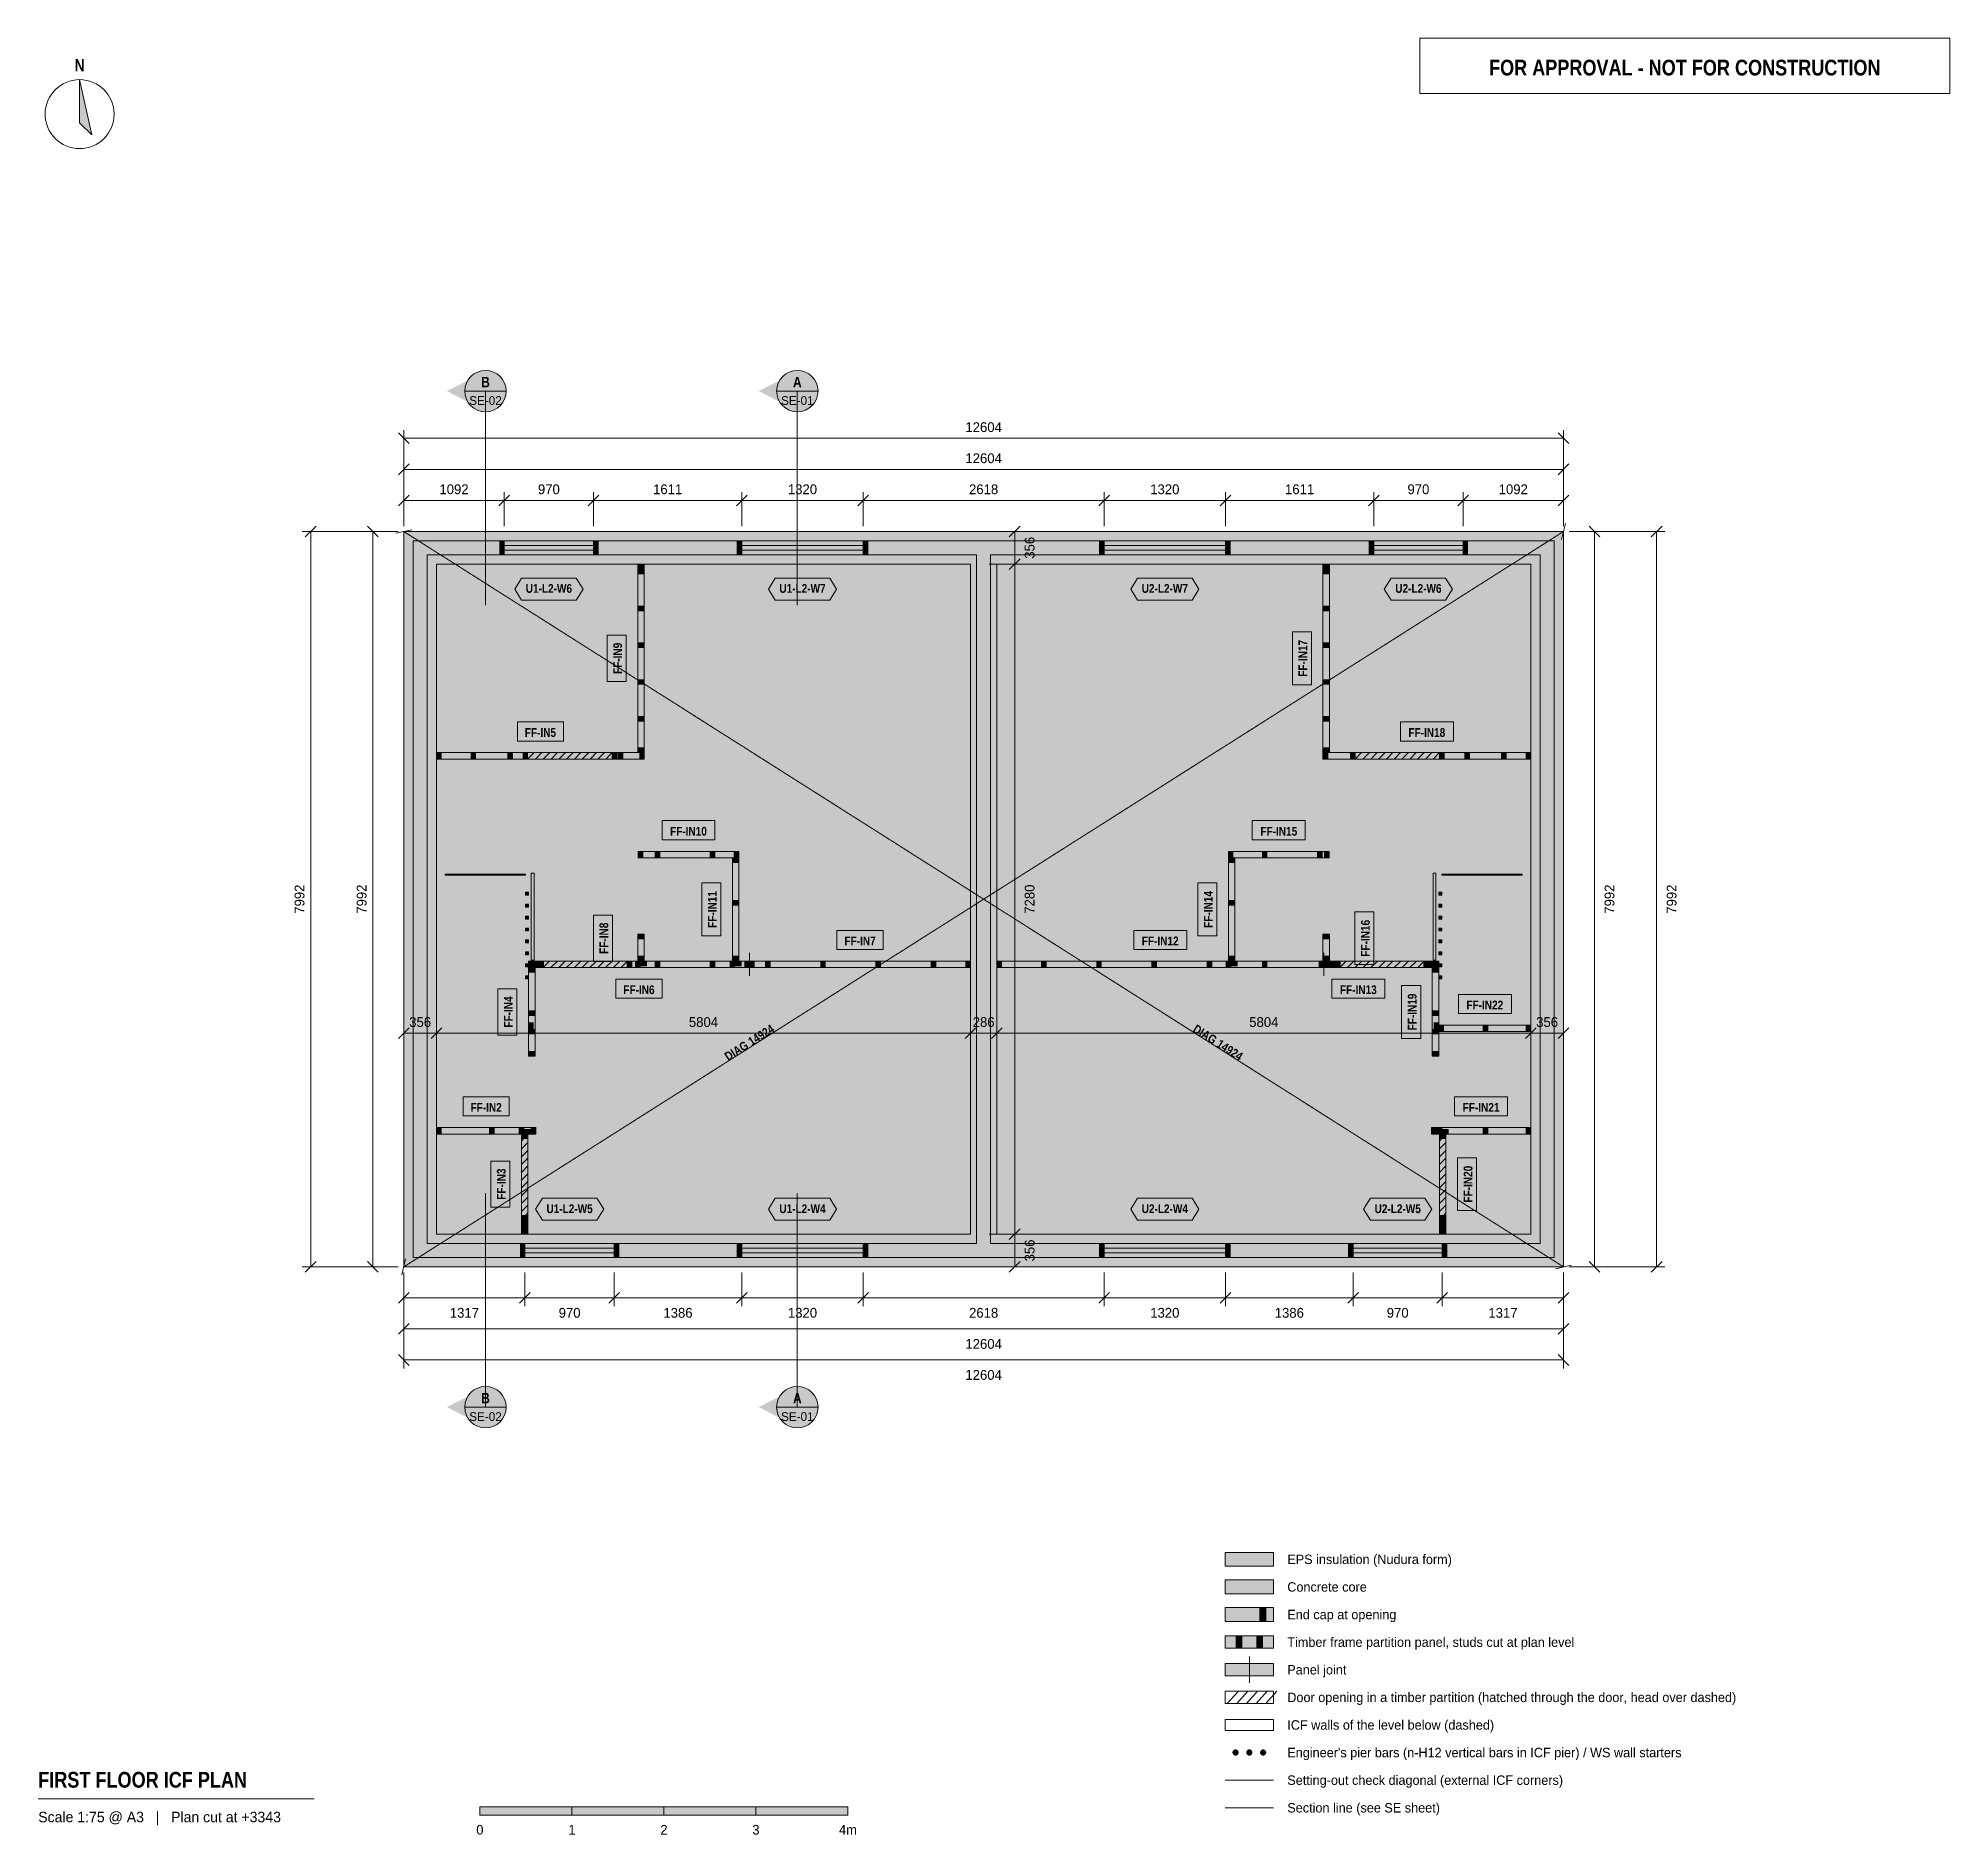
# Model space of a CAD drawing. Header units: millimetres. Extents: x -3973 to 16802, y -6172 to 13352.
import ezdxf
from ezdxf.enums import TextEntityAlignment as Align

# ---------------------------------------------------------------- set-up
doc = ezdxf.new("R2010")
doc.units = ezdxf.units.MM
doc.linetypes.add('DASHED', pattern=[1.524, 1.27, -0.254])
for name, color, linetype in [('FILL-C_9E1A1A', 7, 'Continuous'), ('FILL-C_B2B2B5', 7, 'Continuous'), ('FILL-EPS', 7, 'Continuous'), ('FILL-INK', 7, 'Continuous'), ('FILL-RED', 7, 'Continuous'), ('FILL-TEAL_DK', 7, 'Continuous'), ('FILL-TIMBER', 7, 'Continuous'), ('FILL-WHITE', 7, 'Continuous'), ('LINE-C_85297A', 7, 'Continuous'), ('LINE-C_85297A-DASH', 7, 'DASHED'), ('LINE-INK', 7, 'Continuous'), ('LINE-INK-DASH', 7, 'DASHED'), ('LINE-RED', 7, 'Continuous'), ('LINE-RED-DASH', 7, 'DASHED'), ('LINE-STEEL_GREY', 7, 'Continuous'), ('LINE-STEEL_GREY-DASH', 7, 'DASHED'), ('LINE-TEAL_DK', 7, 'Continuous'), ('LINE-TIMBER_DK', 7, 'Continuous'), ('TEXT-C_85297A', 7, 'Continuous'), ('TEXT-INK', 7, 'Continuous'), ('TEXT-RED', 7, 'Continuous'), ('TEXT-STEEL_GREY', 7, 'Continuous'), ('TEXT-TEAL_DK', 7, 'Continuous')]:
    doc.layers.add(name, color=color, linetype=linetype)
doc.styles.add('OpenSansCondensed-Bold', font='OpenSansCondensed-Bold.ttf')

msp = doc.modelspace()

# ---------------------------------------------------------------- texts
at = {"layer": 'TEXT-C_85297A', "style": 'OpenSansCondensed-Bold'}
for rotation, p in [(32.3765, (3781, 2397)), (-32.3765, (8823, 2397))]:
    msp.add_text('DIAG 14924', height=95.2, rotation=rotation, dxfattribs=at).set_placement(p, align=Align.CENTER)
at = {"layer": 'TEXT-INK', "style": 'OpenSansCondensed-Bold'}
for s, height, p in [('N', 133, (-3523, 12992)), ('FF-IN5', 95.2, (1485, 5759)), ('FF-IN18', 95.2, (11119, 5759)), ('FF-IN10', 95.2, (3094, 4686)), ('FF-IN15', 95.2, (9510, 4686)), ('FF-IN7', 95.2, (4959, 3494)), ('FF-IN12', 95.2, (8221, 3494)), ('FF-IN6', 95.2, (2556, 2964)), ('FF-IN13', 95.2, (10374, 2964)), ('FF-IN22', 95.2, (11749, 2798)), ('FF-IN2', 95.2, (895, 1685)), ('FF-IN21', 95.2, (11708, 1685))]:
    msp.add_text(s, height=height, dxfattribs=at).set_placement(p, align=Align.CENTER)
at = {"layer": 'TEXT-INK'}
for s, height, p in [('12604', 106.7, (6302, 9072)), ('12604', 106.7, (6302, 8734)), ('1092', 106.7, (546, 8397)), ('970', 106.7, (1577, 8397)), ('1611', 106.7, (2868, 8397)), ('1320', 106.7, (4333, 8397)), ('2618', 106.7, (6302, 8397)), ('1320', 106.7, (8271, 8397)), ('1611', 106.7, (9736, 8397)), ('970', 106.7, (11027, 8397)), ('1092', 106.7, (12058, 8397)), ('356', 106.7, (178, 2607)), ('5804', 106.7, (3257, 2607)), ('286', 106.7, (6302, 2607)), ('5804', 106.7, (9347, 2607)), ('356', 106.7, (12426, 2607)), ('1317', 106.7, (659, -553)), ('970', 106.7, (1802, -553)), ('1386', 106.7, (2980, -553)), ('1320', 106.7, (4333, -553)), ('2618', 106.7, (6302, -553)), ('1320', 106.7, (8271, -553)), ('1386', 106.7, (9624, -553)), ('970', 106.7, (10802, -553)), ('1317', 106.7, (11946, -553)), ('12604', 106.7, (6302, -891)), ('12604', 106.7, (6302, -1228)), ('0', 105, (827, -6170)), ('1', 105, (1827, -6170)), ('2', 105, (2827, -6170)), ('3', 105, (3827, -6170)), ('4m', 104.8, (4827, -6170))]:
    msp.add_text(s, height=height, dxfattribs=at).set_placement(p, align=Align.CENTER)
for s, p in [('356', (6855, 7814)), ('7992', (-1080, 3996)), ('7992', (-405, 3996)), ('7280', (6855, 3996)), ('7992', (13157, 3996)), ('7992', (13832, 3996)), ('356', (6855, 178))]:
    msp.add_text(s, height=106.7, rotation=90, dxfattribs=at).set_placement(p, align=Align.CENTER)
at = {"layer": 'TEXT-INK', "style": 'OpenSansCondensed-Bold'}
for s, p in [('FF-IN9', (2372, 6613)), ('FF-IN17', (9819, 6613)), ('FF-IN11', (3400, 3884)), ('FF-IN14', (8791, 3884)), ('FF-IN16', (10499, 3571)), ('FF-IN8', (2222, 3571)), ('FF-IN4', (1185, 2770)), ('FF-IN19', (11007, 2770)), ('FF-IN3', (1107, 899)), ('FF-IN20', (11614, 899))]:
    msp.add_text(s, height=95.2, rotation=90, dxfattribs=at).set_placement(p, align=Align.CENTER)
at = {"layer": 'TEXT-INK'}
for s, p in [('EPS insulation (Nudura form)', (9602, -3230)), ('Concrete core', (9602, -3530)), ('End cap at opening', (9602, -3830)), ('Timber frame partition panel, studs cut at plan level', (9602, -4130)), ('Panel joint', (9602, -4430)), ('Door opening in a timber partition (hatched through the door, head over dashed)', (9602, -4730)), ('ICF walls of the level below (dashed)', (9602, -5030)), ("Engineer's pier bars (n-H12 vertical bars in ICF pier) / WS wall starters", (9602, -5330)), ('Setting-out check diagonal (external ICF corners)', (9602, -5630)), ('Section line (see SE sheet)', (9602, -5930))]:
    msp.add_text(s, height=102.87, dxfattribs=at).set_placement(p)
at = {"layer": 'TEXT-INK', "style": 'OpenSansCondensed-Bold'}
msp.add_text('FIRST FLOOR ICF PLAN', height=171.45, dxfattribs=at).set_placement((-3973, -5660))
at = {"layer": 'TEXT-RED', "style": 'OpenSansCondensed-Bold'}
for s, height, p in [('FOR APPROVAL - NOT FOR CONSTRUCTION', 171.45, (13922, 12947)), ('B', 114, (888, 9558)), ('A', 114, (4277, 9558)), ('B', 114, (888, -1484)), ('A', 114, (4277, -1484))]:
    msp.add_text(s, height=height, dxfattribs=at).set_placement(p, align=Align.CENTER)
at = {"layer": 'TEXT-RED'}
for s, p in [('SE-02', (888, 9367)), ('SE-01', (4277, 9367)), ('SE-02', (888, -1675)), ('SE-01', (4277, -1675))]:
    msp.add_text(s, height=95.2, dxfattribs=at).set_placement(p, align=Align.CENTER)
at = {"layer": 'TEXT-STEEL_GREY'}
msp.add_text('Scale 1:75 @ A3   |   Plan cut at +3343', height=114.3, dxfattribs=at).set_placement((-3973, -6036))
at = {"layer": 'TEXT-TEAL_DK', "style": 'OpenSansCondensed-Bold'}
for s, p in [('U1-L2-W6', (1577, 7325)), ('U1-L2-W7', (4333, 7325)), ('U2-L2-W7', (8271, 7325)), ('U2-L2-W6', (11027, 7325)), ('U1-L2-W5', (1802, 584)), ('U1-L2-W4', (4333, 584)), ('U2-L2-W4', (8271, 584)), ('U2-L2-W5', (10802, 584))]:
    msp.add_text(s, height=95.2, dxfattribs=at).set_placement(p, align=Align.CENTER)

# ---------------------------------------------------------------- hatches: boundary and pattern name
at = {"layer": 'FILL-C_9E1A1A', "true_color": 0x9e1a1a}
h = msp.add_hatch(color=256, dxfattribs=at)
h.dxf.hatch_style = 1
h.paths.add_polyline_path([(9073, -5278), (9072, -5269), (9069, -5261), (9063, -5254), (9056, -5249), (9048, -5245), (9040, -5244), (9031, -5245), (9023, -5249), (9016, -5254), (9010, -5261), (9007, -5269), (9006, -5278), (9007, -5287), (9010, -5295), (9016, -5302), (9023, -5307), (9031, -5311), (9040, -5312), (9048, -5311), (9056, -5307), (9063, -5302), (9069, -5295), (9072, -5287)])
h = msp.add_hatch(color=256, dxfattribs=at)
h.dxf.hatch_style = 1
h.paths.add_polyline_path([(9223, -5278), (9222, -5269), (9219, -5261), (9213, -5254), (9206, -5249), (9198, -5245), (9190, -5244), (9181, -5245), (9173, -5249), (9166, -5254), (9160, -5261), (9157, -5269), (9156, -5278), (9157, -5287), (9160, -5295), (9166, -5302), (9173, -5307), (9181, -5311), (9190, -5312), (9198, -5311), (9206, -5307), (9213, -5302), (9219, -5295), (9222, -5287)])
h = msp.add_hatch(color=256, dxfattribs=at)
h.dxf.hatch_style = 1
h.paths.add_polyline_path([(9373, -5278), (9372, -5269), (9369, -5261), (9363, -5254), (9356, -5249), (9348, -5245), (9340, -5244), (9331, -5245), (9323, -5249), (9316, -5254), (9310, -5261), (9307, -5269), (9306, -5278), (9307, -5287), (9310, -5295), (9316, -5302), (9323, -5307), (9331, -5311), (9340, -5312), (9348, -5311), (9356, -5307), (9363, -5302), (9369, -5295), (9372, -5287)])
at = {"layer": 'FILL-C_B2B2B5', "true_color": 0xb2b2b5}
h = msp.add_hatch(color=256, dxfattribs=at)
h.dxf.hatch_style = 1
h.paths.add_polyline_path([(12502, 7890), (12502, 102), (102, 102), (102, 7890)])
h.paths.add_polyline_path([(12350, 254), (12350, 7738), (6378, 7738), (6378, 254)], flags=0)
h.paths.add_polyline_path([(254, 7738), (254, 254), (6226, 254), (6226, 7738)], flags=0)
h = msp.add_hatch(color=256, dxfattribs=at)
h.dxf.hatch_style = 1
h.paths.add_polyline_path([(8927, -3553), (9452, -3553), (9452, -3403), (8927, -3403)])
at = {"layer": 'FILL-EPS', "true_color": 0xccffff}
h = msp.add_hatch(color=256, dxfattribs=at)
h.dxf.hatch_style = 1
h.paths.add_polyline_path([(0, 7991), (12604, 7991), (12604, 0), (0, 0)])
h.paths.add_polyline_path([(102, 7890), (102, 102), (12502, 102), (12502, 7890)], flags=0)
h = msp.add_hatch(color=256, dxfattribs=at)
h.dxf.hatch_style = 1
h.paths.add_polyline_path([(6226, 7738), (6226, 254), (254, 254), (254, 7738)])
h.paths.add_polyline_path([(6159, 356), (6159, 7636), (356, 7636), (356, 356)], flags=0)
h = msp.add_hatch(color=256, dxfattribs=at)
h.dxf.hatch_style = 1
h.paths.add_polyline_path([(6378, 254), (6378, 7738), (12350, 7738), (12350, 254)])
h.paths.add_polyline_path([(12248, 7636), (6445, 7636), (6445, 356), (12248, 356)], flags=0)
h = msp.add_hatch(color=256, dxfattribs=at)
h.dxf.hatch_style = 1
h.paths.add_polyline_path([(8927, -3253), (9452, -3253), (9452, -3103), (8927, -3103)])
h = msp.add_hatch(color=256, dxfattribs=at)
h.dxf.hatch_style = 1
h.paths.add_polyline_path([(8927, -3853), (9452, -3853), (9452, -3703), (8927, -3703)])
at = {"layer": 'FILL-INK', "true_color": 0x14141a}
h = msp.add_hatch(color=256, dxfattribs=at)
h.dxf.hatch_style = 1
h.paths.add_polyline_path([(-3523, 12902), (-3392, 12302), (-3523, 12433)])
h = msp.add_hatch(color=256, dxfattribs=at)
h.dxf.hatch_style = 1
h.paths.add_polyline_path([(827, -5960), (1827, -5960), (1827, -5870), (827, -5870)])
h = msp.add_hatch(color=256, dxfattribs=at)
h.dxf.hatch_style = 1
h.paths.add_polyline_path([(2827, -5960), (3827, -5960), (3827, -5870), (2827, -5870)])
at = {"layer": 'FILL-RED', "true_color": 0xb81a1f}
h = msp.add_hatch(color=256, dxfattribs=at)
h.dxf.hatch_style = 1
h.paths.add_polyline_path([(468, 9517), (888, 9303), (888, 9730)])
h = msp.add_hatch(color=256, dxfattribs=at)
h.dxf.hatch_style = 1
h.paths.add_polyline_path([(3857, 9517), (4277, 9303), (4277, 9730)])
h = msp.add_hatch(color=256, dxfattribs=at)
h.dxf.hatch_style = 1
h.paths.add_polyline_path([(468, -1525), (888, -1739), (888, -1311)])
h = msp.add_hatch(color=256, dxfattribs=at)
h.dxf.hatch_style = 1
h.paths.add_polyline_path([(3857, -1525), (4277, -1739), (4277, -1311)])
at = {"layer": 'FILL-TEAL_DK', "true_color": 0x006b5c}
h = msp.add_hatch(color=256, dxfattribs=at)
h.dxf.hatch_style = 1
h.paths.add_polyline_path([(1042, 7890), (1092, 7890), (1092, 7737), (1042, 7737)])
h = msp.add_hatch(color=256, dxfattribs=at)
h.dxf.hatch_style = 1
h.paths.add_polyline_path([(2062, 7890), (2112, 7890), (2112, 7737), (2062, 7737)])
h = msp.add_hatch(color=256, dxfattribs=at)
h.dxf.hatch_style = 1
h.paths.add_polyline_path([(3623, 7890), (3673, 7890), (3673, 7737), (3623, 7737)])
h = msp.add_hatch(color=256, dxfattribs=at)
h.dxf.hatch_style = 1
h.paths.add_polyline_path([(4993, 7890), (5043, 7890), (5043, 7737), (4993, 7737)])
h = msp.add_hatch(color=256, dxfattribs=at)
h.dxf.hatch_style = 1
h.paths.add_polyline_path([(7561, 7890), (7611, 7890), (7611, 7737), (7561, 7737)])
h = msp.add_hatch(color=256, dxfattribs=at)
h.dxf.hatch_style = 1
h.paths.add_polyline_path([(8931, 7890), (8981, 7890), (8981, 7737), (8931, 7737)])
h = msp.add_hatch(color=256, dxfattribs=at)
h.dxf.hatch_style = 1
h.paths.add_polyline_path([(10492, 7890), (10542, 7890), (10542, 7737), (10492, 7737)])
h = msp.add_hatch(color=256, dxfattribs=at)
h.dxf.hatch_style = 1
h.paths.add_polyline_path([(11512, 7890), (11562, 7890), (11562, 7737), (11512, 7737)])
h = msp.add_hatch(color=256, dxfattribs=at)
h.dxf.hatch_style = 1
h.paths.add_polyline_path([(1267, 102), (1267, 102), (1267, 254), (1267, 254), (1267, 254), (1267, 254), (1317, 254), (1317, 254), (1317, 254), (1317, 254), (1317, 102), (1317, 102), (1317, 102), (1317, 102), (1267, 102), (1267, 102)])
h = msp.add_hatch(color=256, dxfattribs=at)
h.dxf.hatch_style = 1
h.paths.add_polyline_path([(2287, 254), (2337, 254), (2337, 102), (2287, 102)])
h = msp.add_hatch(color=256, dxfattribs=at)
h.dxf.hatch_style = 1
h.paths.add_polyline_path([(3623, 254), (3673, 254), (3673, 102), (3623, 102)])
h = msp.add_hatch(color=256, dxfattribs=at)
h.dxf.hatch_style = 1
h.paths.add_polyline_path([(4993, 254), (5043, 254), (5043, 102), (4993, 102)])
h = msp.add_hatch(color=256, dxfattribs=at)
h.dxf.hatch_style = 1
h.paths.add_polyline_path([(7561, 254), (7611, 254), (7611, 102), (7561, 102)])
h = msp.add_hatch(color=256, dxfattribs=at)
h.dxf.hatch_style = 1
h.paths.add_polyline_path([(8931, 254), (8981, 254), (8981, 102), (8931, 102)])
h = msp.add_hatch(color=256, dxfattribs=at)
h.dxf.hatch_style = 1
h.paths.add_polyline_path([(10267, 254), (10317, 254), (10317, 102), (10267, 102)])
h = msp.add_hatch(color=256, dxfattribs=at)
h.dxf.hatch_style = 1
h.paths.add_polyline_path([(11287, 254), (11337, 254), (11337, 102), (11287, 102)])
h = msp.add_hatch(color=256, dxfattribs=at)
h.dxf.hatch_style = 1
h.paths.add_polyline_path([(9302, -3853), (9369, -3853), (9369, -3703), (9302, -3703)])
at = {"layer": 'FILL-TIMBER', "true_color": 0xeddbb8}
h = msp.add_hatch(color=256, dxfattribs=at)
h.dxf.hatch_style = 1
h.paths.add_polyline_path([(2614, 7635), (2614, 7600), (2614, 7586), (2593, 7586), (2543, 7586), (2543, 7621), (2543, 7635), (2564, 7635)])
h = msp.add_hatch(color=256, dxfattribs=at)
h.dxf.hatch_style = 1
h.paths.add_polyline_path([(2614, 7581), (2614, 7545), (2614, 7531), (2593, 7531), (2543, 7531), (2543, 7566), (2543, 7581), (2564, 7581)])
h = msp.add_hatch(color=256, dxfattribs=at)
h.dxf.hatch_style = 1
h.paths.add_polyline_path([(10060, 7635), (10060, 7600), (10060, 7586), (10040, 7586), (9990, 7586), (9990, 7621), (9990, 7635), (10011, 7635)])
h = msp.add_hatch(color=256, dxfattribs=at)
h.dxf.hatch_style = 1
h.paths.add_polyline_path([(10060, 7581), (10060, 7545), (10060, 7531), (10040, 7531), (9990, 7531), (9990, 7566), (9990, 7581), (10011, 7581)])
h = msp.add_hatch(color=256, dxfattribs=at)
h.dxf.hatch_style = 1
h.paths.add_polyline_path([(2614, 7181), (2614, 7145), (2614, 7131), (2593, 7131), (2543, 7131), (2543, 7166), (2543, 7181), (2564, 7181)])
h = msp.add_hatch(color=256, dxfattribs=at)
h.dxf.hatch_style = 1
h.paths.add_polyline_path([(10060, 7181), (10060, 7145), (10060, 7131), (10040, 7131), (9990, 7131), (9990, 7166), (9990, 7181), (10011, 7181)])
h = msp.add_hatch(color=256, dxfattribs=at)
h.dxf.hatch_style = 1
h.paths.add_polyline_path([(2614, 6781), (2614, 6745), (2614, 6731), (2593, 6731), (2543, 6731), (2543, 6766), (2543, 6781), (2564, 6781)])
h = msp.add_hatch(color=256, dxfattribs=at)
h.dxf.hatch_style = 1
h.paths.add_polyline_path([(10060, 6781), (10060, 6745), (10060, 6731), (10040, 6731), (9990, 6731), (9990, 6766), (9990, 6781), (10011, 6781)])
h = msp.add_hatch(color=256, dxfattribs=at)
h.dxf.hatch_style = 1
h.paths.add_polyline_path([(2614, 6381), (2614, 6345), (2614, 6331), (2593, 6331), (2543, 6331), (2543, 6366), (2543, 6381), (2564, 6381)])
h = msp.add_hatch(color=256, dxfattribs=at)
h.dxf.hatch_style = 1
h.paths.add_polyline_path([(10060, 6381), (10060, 6345), (10060, 6331), (10040, 6331), (9990, 6331), (9990, 6366), (9990, 6381), (10011, 6381)])
h = msp.add_hatch(color=256, dxfattribs=at)
h.dxf.hatch_style = 1
h.paths.add_polyline_path([(2614, 5981), (2614, 5945), (2614, 5931), (2593, 5931), (2543, 5931), (2543, 5966), (2543, 5981), (2564, 5981)])
h = msp.add_hatch(color=256, dxfattribs=at)
h.dxf.hatch_style = 1
h.paths.add_polyline_path([(10060, 5981), (10060, 5945), (10060, 5931), (10040, 5931), (9990, 5931), (9990, 5966), (9990, 5981), (10011, 5981)])
h = msp.add_hatch(color=256, dxfattribs=at)
h.dxf.hatch_style = 1
h.paths.add_polyline_path([(2614, 5640), (2614, 5605), (2614, 5590), (2593, 5590), (2543, 5590), (2543, 5625), (2543, 5640), (2564, 5640)])
h = msp.add_hatch(color=256, dxfattribs=at)
h.dxf.hatch_style = 1
h.paths.add_polyline_path([(10060, 5640), (10060, 5605), (10060, 5590), (10040, 5590), (9990, 5590), (9990, 5625), (9990, 5640), (10011, 5640)])
h = msp.add_hatch(color=256, dxfattribs=at)
h.dxf.hatch_style = 1
h.paths.add_polyline_path([(406, 5518), (371, 5518), (356, 5518), (356, 5538), (356, 5588), (391, 5588), (406, 5588), (406, 5568)])
h = msp.add_hatch(color=256, dxfattribs=at)
h.dxf.hatch_style = 1
h.paths.add_polyline_path([(781, 5518), (745, 5518), (731, 5518), (731, 5538), (731, 5588), (766, 5588), (781, 5588), (781, 5568)])
h = msp.add_hatch(color=256, dxfattribs=at)
h.dxf.hatch_style = 1
h.paths.add_polyline_path([(1181, 5518), (1145, 5518), (1131, 5518), (1131, 5538), (1131, 5588), (1166, 5588), (1181, 5588), (1181, 5568)])
h = msp.add_hatch(color=256, dxfattribs=at)
h.dxf.hatch_style = 1
h.paths.add_polyline_path([(1346, 5518), (1311, 5518), (1296, 5518), (1296, 5538), (1296, 5588), (1332, 5588), (1346, 5588), (1346, 5568)])
h = msp.add_hatch(color=256, dxfattribs=at)
h.dxf.hatch_style = 1
h.paths.add_polyline_path([(2314, 5518), (2279, 5518), (2264, 5518), (2264, 5538), (2264, 5588), (2300, 5588), (2314, 5588), (2314, 5568)])
h = msp.add_hatch(color=256, dxfattribs=at)
h.dxf.hatch_style = 1
h.paths.add_polyline_path([(2381, 5518), (2345, 5518), (2331, 5518), (2331, 5538), (2331, 5588), (2366, 5588), (2381, 5588), (2381, 5568)])
h = msp.add_hatch(color=256, dxfattribs=at)
h.dxf.hatch_style = 1
h.paths.add_polyline_path([(2614, 5518), (2578, 5518), (2564, 5518), (2564, 5538), (2564, 5588), (2599, 5588), (2614, 5588), (2614, 5568)])
h = msp.add_hatch(color=256, dxfattribs=at)
h.dxf.hatch_style = 1
h.paths.add_polyline_path([(10041, 5518), (10005, 5518), (9990, 5518), (9990, 5538), (9990, 5588), (10026, 5588), (10041, 5588), (10041, 5568)])
h = msp.add_hatch(color=256, dxfattribs=at)
h.dxf.hatch_style = 1
h.paths.add_polyline_path([(10340, 5518), (10304, 5518), (10290, 5518), (10290, 5538), (10290, 5588), (10325, 5588), (10340, 5588), (10340, 5568)])
h = msp.add_hatch(color=256, dxfattribs=at)
h.dxf.hatch_style = 1
h.paths.add_polyline_path([(11307, 5518), (11272, 5518), (11258, 5518), (11258, 5538), (11258, 5588), (11293, 5588), (11307, 5588), (11307, 5568)])
h = msp.add_hatch(color=256, dxfattribs=at)
h.dxf.hatch_style = 1
h.paths.add_polyline_path([(11581, 5518), (11545, 5518), (11531, 5518), (11531, 5538), (11531, 5588), (11566, 5588), (11581, 5588), (11581, 5568)])
h = msp.add_hatch(color=256, dxfattribs=at)
h.dxf.hatch_style = 1
h.paths.add_polyline_path([(11981, 5518), (11945, 5518), (11931, 5518), (11931, 5538), (11931, 5588), (11966, 5588), (11981, 5588), (11981, 5568)])
h = msp.add_hatch(color=256, dxfattribs=at)
h.dxf.hatch_style = 1
h.paths.add_polyline_path([(12248, 5518), (12213, 5518), (12198, 5518), (12198, 5538), (12198, 5588), (12233, 5588), (12248, 5588), (12248, 5568)])
h = msp.add_hatch(color=256, dxfattribs=at)
h.dxf.hatch_style = 1
h.paths.add_polyline_path([(2597, 4445), (2562, 4445), (2547, 4445), (2547, 4465), (2547, 4515), (2582, 4515), (2597, 4515), (2597, 4495)])
h = msp.add_hatch(color=256, dxfattribs=at)
h.dxf.hatch_style = 1
h.paths.add_polyline_path([(2781, 4445), (2745, 4445), (2731, 4445), (2731, 4465), (2731, 4515), (2766, 4515), (2781, 4515), (2781, 4495)])
h = msp.add_hatch(color=256, dxfattribs=at)
h.dxf.hatch_style = 1
h.paths.add_polyline_path([(3381, 4445), (3345, 4445), (3331, 4445), (3331, 4465), (3331, 4515), (3366, 4515), (3381, 4515), (3381, 4495)])
h = msp.add_hatch(color=256, dxfattribs=at)
h.dxf.hatch_style = 1
h.paths.add_polyline_path([(3641, 4443), (3641, 4408), (3641, 4393), (3621, 4393), (3572, 4393), (3572, 4428), (3572, 4443), (3592, 4443)])
h = msp.add_hatch(color=256, dxfattribs=at)
h.dxf.hatch_style = 1
h.paths.add_polyline_path([(3641, 4445), (3606, 4445), (3591, 4445), (3591, 4465), (3591, 4515), (3627, 4515), (3641, 4515), (3641, 4495)])
h = msp.add_hatch(color=256, dxfattribs=at)
h.dxf.hatch_style = 1
h.paths.add_polyline_path([(9012, 4445), (8977, 4445), (8962, 4445), (8962, 4465), (8962, 4515), (8998, 4515), (9012, 4515), (9012, 4495)])
h = msp.add_hatch(color=256, dxfattribs=at)
h.dxf.hatch_style = 1
h.paths.add_polyline_path([(9032, 4443), (9032, 4408), (9032, 4393), (9012, 4393), (8962, 4393), (8962, 4428), (8962, 4443), (8983, 4443)])
h = msp.add_hatch(color=256, dxfattribs=at)
h.dxf.hatch_style = 1
h.paths.add_polyline_path([(9381, 4445), (9345, 4445), (9331, 4445), (9331, 4465), (9331, 4515), (9366, 4515), (9381, 4515), (9381, 4495)])
h = msp.add_hatch(color=256, dxfattribs=at)
h.dxf.hatch_style = 1
h.paths.add_polyline_path([(9981, 4445), (9945, 4445), (9931, 4445), (9931, 4465), (9931, 4515), (9966, 4515), (9981, 4515), (9981, 4495)])
h = msp.add_hatch(color=256, dxfattribs=at)
h.dxf.hatch_style = 1
h.paths.add_polyline_path([(10057, 4445), (10022, 4445), (10007, 4445), (10007, 4465), (10007, 4515), (10042, 4515), (10057, 4515), (10057, 4495)])
h = msp.add_hatch(color=256, dxfattribs=at)
h.dxf.hatch_style = 1
h.paths.add_polyline_path([(3641, 3981), (3641, 3945), (3641, 3931), (3621, 3931), (3572, 3931), (3572, 3966), (3572, 3981), (3592, 3981)])
h = msp.add_hatch(color=256, dxfattribs=at)
h.dxf.hatch_style = 1
h.paths.add_polyline_path([(9032, 3981), (9032, 3945), (9032, 3931), (9012, 3931), (8962, 3931), (8962, 3966), (8962, 3981), (8983, 3981)])
h = msp.add_hatch(color=256, dxfattribs=at)
h.dxf.hatch_style = 1
h.paths.add_polyline_path([(2614, 3614), (2614, 3579), (2614, 3565), (2593, 3565), (2543, 3565), (2543, 3600), (2543, 3614), (2564, 3614)])
h = msp.add_hatch(color=256, dxfattribs=at)
h.dxf.hatch_style = 1
h.paths.add_polyline_path([(10060, 3614), (10060, 3579), (10060, 3565), (10040, 3565), (9990, 3565), (9990, 3600), (9990, 3614), (10011, 3614)])
h = msp.add_hatch(color=256, dxfattribs=at)
h.dxf.hatch_style = 1
h.paths.add_polyline_path([(2614, 3375), (2614, 3340), (2614, 3325), (2593, 3325), (2543, 3325), (2543, 3360), (2543, 3375), (2564, 3375)])
h = msp.add_hatch(color=256, dxfattribs=at)
h.dxf.hatch_style = 1
h.paths.add_polyline_path([(3641, 3375), (3641, 3340), (3641, 3325), (3621, 3325), (3572, 3325), (3572, 3360), (3572, 3375), (3592, 3375)])
h = msp.add_hatch(color=256, dxfattribs=at)
h.dxf.hatch_style = 1
h.paths.add_polyline_path([(9032, 3375), (9032, 3340), (9032, 3325), (9012, 3325), (8962, 3325), (8962, 3360), (8962, 3375), (8983, 3375)])
h = msp.add_hatch(color=256, dxfattribs=at)
h.dxf.hatch_style = 1
h.paths.add_polyline_path([(10060, 3375), (10060, 3340), (10060, 3325), (10040, 3325), (9990, 3325), (9990, 3360), (9990, 3375), (10011, 3375)])
h = msp.add_hatch(color=256, dxfattribs=at)
h.dxf.hatch_style = 1
h.paths.add_polyline_path([(1406, 3253), (1371, 3253), (1356, 3253), (1356, 3273), (1356, 3323), (1391, 3323), (1406, 3323), (1406, 3303)])
h = msp.add_hatch(color=256, dxfattribs=at)
h.dxf.hatch_style = 1
h.paths.add_polyline_path([(1426, 3251), (1426, 3216), (1426, 3201), (1406, 3201), (1356, 3201), (1356, 3236), (1356, 3251), (1376, 3251)])
h = msp.add_hatch(color=256, dxfattribs=at)
h.dxf.hatch_style = 1
h.paths.add_polyline_path([(1519, 3253), (1483, 3253), (1468, 3253), (1468, 3273), (1468, 3323), (1504, 3323), (1519, 3323), (1519, 3303)])
h = msp.add_hatch(color=256, dxfattribs=at)
h.dxf.hatch_style = 1
h.paths.add_polyline_path([(2478, 3253), (2443, 3253), (2428, 3253), (2428, 3273), (2428, 3323), (2464, 3323), (2478, 3323), (2478, 3303)])
h = msp.add_hatch(color=256, dxfattribs=at)
h.dxf.hatch_style = 1
h.paths.add_polyline_path([(2568, 3253), (2533, 3253), (2518, 3253), (2518, 3273), (2518, 3323), (2554, 3323), (2568, 3323), (2568, 3303)])
h = msp.add_hatch(color=256, dxfattribs=at)
h.dxf.hatch_style = 1
h.paths.add_polyline_path([(2639, 3273), (2589, 3273), (2568, 3273), (2568, 3288), (2568, 3323), (2618, 3323), (2639, 3323), (2639, 3308)])
h = msp.add_hatch(color=256, dxfattribs=at)
h.dxf.hatch_style = 1
h.paths.add_polyline_path([(2781, 3253), (2745, 3253), (2731, 3253), (2731, 3273), (2731, 3323), (2766, 3323), (2781, 3323), (2781, 3303)])
h = msp.add_hatch(color=256, dxfattribs=at)
h.dxf.hatch_style = 1
h.paths.add_polyline_path([(3381, 3253), (3345, 3253), (3331, 3253), (3331, 3273), (3331, 3323), (3366, 3323), (3381, 3323), (3381, 3303)])
h = msp.add_hatch(color=256, dxfattribs=at)
h.dxf.hatch_style = 1
h.paths.add_polyline_path([(3596, 3253), (3561, 3253), (3546, 3253), (3546, 3273), (3546, 3323), (3582, 3323), (3596, 3323), (3596, 3303)])
h = msp.add_hatch(color=256, dxfattribs=at)
h.dxf.hatch_style = 1
h.paths.add_polyline_path([(3666, 3273), (3617, 3273), (3596, 3273), (3596, 3288), (3596, 3323), (3646, 3323), (3666, 3323), (3666, 3308)])
h = msp.add_hatch(color=256, dxfattribs=at)
h.dxf.hatch_style = 1
h.paths.add_polyline_path([(3757, 3253), (3721, 3253), (3706, 3253), (3706, 3273), (3706, 3323), (3742, 3323), (3757, 3323), (3757, 3303)])
h = msp.add_hatch(color=256, dxfattribs=at)
h.dxf.hatch_style = 1
h.paths.add_polyline_path([(3808, 3253), (3773, 3253), (3759, 3253), (3759, 3273), (3759, 3323), (3794, 3323), (3808, 3323), (3808, 3303)])
h = msp.add_hatch(color=256, dxfattribs=at)
h.dxf.hatch_style = 1
h.paths.add_polyline_path([(3981, 3253), (3945, 3253), (3931, 3253), (3931, 3273), (3931, 3323), (3966, 3323), (3981, 3323), (3981, 3303)])
h = msp.add_hatch(color=256, dxfattribs=at)
h.dxf.hatch_style = 1
h.paths.add_polyline_path([(4581, 3253), (4545, 3253), (4531, 3253), (4531, 3273), (4531, 3323), (4566, 3323), (4581, 3323), (4581, 3303)])
h = msp.add_hatch(color=256, dxfattribs=at)
h.dxf.hatch_style = 1
h.paths.add_polyline_path([(5181, 3253), (5145, 3253), (5131, 3253), (5131, 3273), (5131, 3323), (5166, 3323), (5181, 3323), (5181, 3303)])
h = msp.add_hatch(color=256, dxfattribs=at)
h.dxf.hatch_style = 1
h.paths.add_polyline_path([(5781, 3253), (5745, 3253), (5731, 3253), (5731, 3273), (5731, 3323), (5766, 3323), (5781, 3323), (5781, 3303)])
h = msp.add_hatch(color=256, dxfattribs=at)
h.dxf.hatch_style = 1
h.paths.add_polyline_path([(6159, 3253), (6124, 3253), (6109, 3253), (6109, 3273), (6109, 3323), (6144, 3323), (6159, 3323), (6159, 3303)])
h = msp.add_hatch(color=256, dxfattribs=at)
h.dxf.hatch_style = 1
h.paths.add_polyline_path([(6495, 3253), (6460, 3253), (6445, 3253), (6445, 3273), (6445, 3323), (6480, 3323), (6495, 3323), (6495, 3303)])
h = msp.add_hatch(color=256, dxfattribs=at)
h.dxf.hatch_style = 1
h.paths.add_polyline_path([(6981, 3253), (6945, 3253), (6931, 3253), (6931, 3273), (6931, 3323), (6966, 3323), (6981, 3323), (6981, 3303)])
h = msp.add_hatch(color=256, dxfattribs=at)
h.dxf.hatch_style = 1
h.paths.add_polyline_path([(7581, 3253), (7545, 3253), (7531, 3253), (7531, 3273), (7531, 3323), (7566, 3323), (7581, 3323), (7581, 3303)])
h = msp.add_hatch(color=256, dxfattribs=at)
h.dxf.hatch_style = 1
h.paths.add_polyline_path([(8181, 3253), (8145, 3253), (8131, 3253), (8131, 3273), (8131, 3323), (8166, 3323), (8181, 3323), (8181, 3303)])
h = msp.add_hatch(color=256, dxfattribs=at)
h.dxf.hatch_style = 1
h.paths.add_polyline_path([(8781, 3253), (8745, 3253), (8731, 3253), (8731, 3273), (8731, 3323), (8766, 3323), (8781, 3323), (8781, 3303)])
h = msp.add_hatch(color=256, dxfattribs=at)
h.dxf.hatch_style = 1
h.paths.add_polyline_path([(8988, 3253), (8952, 3253), (8938, 3253), (8938, 3273), (8938, 3323), (8973, 3323), (8988, 3323), (8988, 3303)])
h = msp.add_hatch(color=256, dxfattribs=at)
h.dxf.hatch_style = 1
h.paths.add_polyline_path([(9058, 3273), (9008, 3273), (8988, 3273), (8988, 3288), (8988, 3323), (9037, 3323), (9058, 3323), (9058, 3308)])
h = msp.add_hatch(color=256, dxfattribs=at)
h.dxf.hatch_style = 1
h.paths.add_polyline_path([(9381, 3253), (9345, 3253), (9331, 3253), (9331, 3273), (9331, 3323), (9366, 3323), (9381, 3323), (9381, 3303)])
h = msp.add_hatch(color=256, dxfattribs=at)
h.dxf.hatch_style = 1
h.paths.add_polyline_path([(9997, 3253), (9962, 3253), (9948, 3253), (9948, 3273), (9948, 3323), (9983, 3323), (9997, 3323), (9997, 3303)])
h = msp.add_hatch(color=256, dxfattribs=at)
h.dxf.hatch_style = 1
h.paths.add_polyline_path([(10050, 3253), (10014, 3253), (9999, 3253), (9999, 3273), (9999, 3323), (10035, 3323), (10050, 3323), (10050, 3303)])
h = msp.add_hatch(color=256, dxfattribs=at)
h.dxf.hatch_style = 1
h.paths.add_polyline_path([(10176, 3253), (10140, 3253), (10126, 3253), (10126, 3273), (10126, 3323), (10161, 3323), (10176, 3323), (10176, 3303)])
h = msp.add_hatch(color=256, dxfattribs=at)
h.dxf.hatch_style = 1
h.paths.add_polyline_path([(11136, 3253), (11100, 3253), (11085, 3253), (11085, 3273), (11085, 3323), (11121, 3323), (11136, 3323), (11136, 3303)])
h = msp.add_hatch(color=256, dxfattribs=at)
h.dxf.hatch_style = 1
h.paths.add_polyline_path([(11248, 3251), (11248, 3216), (11248, 3201), (11228, 3201), (11178, 3201), (11178, 3236), (11178, 3251), (11198, 3251)])
h = msp.add_hatch(color=256, dxfattribs=at)
h.dxf.hatch_style = 1
h.paths.add_polyline_path([(11248, 3253), (11213, 3253), (11198, 3253), (11198, 3273), (11198, 3323), (11233, 3323), (11248, 3323), (11248, 3303)])
h = msp.add_hatch(color=256, dxfattribs=at)
h.dxf.hatch_style = 1
h.paths.add_polyline_path([(1426, 2781), (1426, 2745), (1426, 2731), (1406, 2731), (1356, 2731), (1356, 2766), (1356, 2781), (1376, 2781)])
h = msp.add_hatch(color=256, dxfattribs=at)
h.dxf.hatch_style = 1
h.paths.add_polyline_path([(11248, 2781), (11248, 2745), (11248, 2731), (11228, 2731), (11178, 2731), (11178, 2766), (11178, 2781), (11198, 2781)])
h = msp.add_hatch(color=256, dxfattribs=at)
h.dxf.hatch_style = 1
h.paths.add_polyline_path([(1406, 2651), (1406, 2602), (1406, 2581), (1391, 2581), (1356, 2581), (1356, 2631), (1356, 2651), (1371, 2651)])
h = msp.add_hatch(color=256, dxfattribs=at)
h.dxf.hatch_style = 1
h.paths.add_polyline_path([(1426, 2581), (1426, 2546), (1426, 2532), (1406, 2532), (1356, 2532), (1356, 2567), (1356, 2581), (1376, 2581)])
h = msp.add_hatch(color=256, dxfattribs=at)
h.dxf.hatch_style = 1
h.paths.add_polyline_path([(11248, 2581), (11248, 2546), (11248, 2532), (11228, 2532), (11178, 2532), (11178, 2567), (11178, 2581), (11198, 2581)])
h = msp.add_hatch(color=256, dxfattribs=at)
h.dxf.hatch_style = 1
h.paths.add_polyline_path([(11248, 2651), (11248, 2602), (11248, 2581), (11233, 2581), (11198, 2581), (11198, 2631), (11198, 2651), (11213, 2651)])
h = msp.add_hatch(color=256, dxfattribs=at)
h.dxf.hatch_style = 1
h.paths.add_polyline_path([(11300, 2557), (11265, 2557), (11250, 2557), (11250, 2577), (11250, 2627), (11285, 2627), (11300, 2627), (11300, 2606)])
h = msp.add_hatch(color=256, dxfattribs=at)
h.dxf.hatch_style = 1
h.paths.add_polyline_path([(11781, 2557), (11745, 2557), (11731, 2557), (11731, 2577), (11731, 2627), (11766, 2627), (11781, 2627), (11781, 2606)])
h = msp.add_hatch(color=256, dxfattribs=at)
h.dxf.hatch_style = 1
h.paths.add_polyline_path([(12248, 2557), (12213, 2557), (12198, 2557), (12198, 2577), (12198, 2627), (12233, 2627), (12248, 2627), (12248, 2606)])
h = msp.add_hatch(color=256, dxfattribs=at)
h.dxf.hatch_style = 1
h.paths.add_polyline_path([(1426, 2339), (1426, 2303), (1426, 2288), (1406, 2288), (1356, 2288), (1356, 2324), (1356, 2339), (1376, 2339)])
h = msp.add_hatch(color=256, dxfattribs=at)
h.dxf.hatch_style = 1
h.paths.add_polyline_path([(11248, 2339), (11248, 2303), (11248, 2288), (11228, 2288), (11178, 2288), (11178, 2324), (11178, 2339), (11198, 2339)])
h = msp.add_hatch(color=256, dxfattribs=at)
h.dxf.hatch_style = 1
h.paths.add_polyline_path([(406, 1443), (371, 1443), (356, 1443), (356, 1464), (356, 1514), (391, 1514), (406, 1514), (406, 1493)])
h = msp.add_hatch(color=256, dxfattribs=at)
h.dxf.hatch_style = 1
h.paths.add_polyline_path([(981, 1443), (945, 1443), (931, 1443), (931, 1464), (931, 1514), (966, 1514), (981, 1514), (981, 1493)])
h = msp.add_hatch(color=256, dxfattribs=at)
h.dxf.hatch_style = 1
h.paths.add_polyline_path([(1303, 1443), (1268, 1443), (1254, 1443), (1254, 1464), (1254, 1514), (1289, 1514), (1303, 1514), (1303, 1493)])
h = msp.add_hatch(color=256, dxfattribs=at)
h.dxf.hatch_style = 1
h.paths.add_polyline_path([(1374, 1443), (1324, 1443), (1303, 1443), (1303, 1458), (1303, 1494), (1353, 1494), (1374, 1494), (1374, 1479)])
h = msp.add_hatch(color=256, dxfattribs=at)
h.dxf.hatch_style = 1
h.paths.add_polyline_path([(1435, 1443), (1400, 1443), (1385, 1443), (1385, 1464), (1385, 1514), (1420, 1514), (1435, 1514), (1435, 1493)])
h = msp.add_hatch(color=256, dxfattribs=at)
h.dxf.hatch_style = 1
h.paths.add_polyline_path([(11219, 1443), (11184, 1443), (11169, 1443), (11169, 1464), (11169, 1514), (11204, 1514), (11219, 1514), (11219, 1493)])
h = msp.add_hatch(color=256, dxfattribs=at)
h.dxf.hatch_style = 1
h.paths.add_polyline_path([(11280, 1443), (11245, 1443), (11230, 1443), (11230, 1464), (11230, 1514), (11266, 1514), (11280, 1514), (11280, 1493)])
h = msp.add_hatch(color=256, dxfattribs=at)
h.dxf.hatch_style = 1
h.paths.add_polyline_path([(11350, 1443), (11301, 1443), (11280, 1443), (11280, 1458), (11280, 1494), (11330, 1494), (11350, 1494), (11350, 1479)])
h = msp.add_hatch(color=256, dxfattribs=at)
h.dxf.hatch_style = 1
h.paths.add_polyline_path([(11781, 1443), (11745, 1443), (11731, 1443), (11731, 1464), (11731, 1514), (11766, 1514), (11781, 1514), (11781, 1493)])
h = msp.add_hatch(color=256, dxfattribs=at)
h.dxf.hatch_style = 1
h.paths.add_polyline_path([(12248, 1443), (12213, 1443), (12198, 1443), (12198, 1464), (12198, 1514), (12233, 1514), (12248, 1514), (12248, 1493)])
h = msp.add_hatch(color=256, dxfattribs=at)
h.dxf.hatch_style = 1
h.paths.add_polyline_path([(1348, 1441), (1348, 1408), (1348, 1393), (1328, 1393), (1278, 1393), (1278, 1427), (1278, 1441), (1299, 1441)])
h = msp.add_hatch(color=256, dxfattribs=at)
h.dxf.hatch_style = 1
h.paths.add_polyline_path([(11326, 1441), (11326, 1408), (11326, 1393), (11305, 1393), (11256, 1393), (11256, 1427), (11256, 1441), (11276, 1441)])
h = msp.add_hatch(color=256, dxfattribs=at)
h.dxf.hatch_style = 1
h.paths.add_polyline_path([(1348, 559), (1348, 524), (1348, 510), (1328, 510), (1278, 510), (1278, 545), (1278, 559), (1299, 559)])
h = msp.add_hatch(color=256, dxfattribs=at)
h.dxf.hatch_style = 1
h.paths.add_polyline_path([(11326, 559), (11326, 524), (11326, 510), (11305, 510), (11256, 510), (11256, 545), (11256, 559), (11276, 559)])
h = msp.add_hatch(color=256, dxfattribs=at)
h.dxf.hatch_style = 1
h.paths.add_polyline_path([(1348, 406), (1348, 371), (1348, 356), (1328, 356), (1278, 356), (1278, 391), (1278, 406), (1299, 406)])
h = msp.add_hatch(color=256, dxfattribs=at)
h.dxf.hatch_style = 1
h.paths.add_polyline_path([(11326, 406), (11326, 371), (11326, 356), (11305, 356), (11256, 356), (11256, 391), (11256, 406), (11276, 406)])
h = msp.add_hatch(color=256, dxfattribs=at)
h.dxf.hatch_style = 1
h.paths.add_polyline_path([(9047, -4145), (9107, -4145), (9107, -4010), (9047, -4010)])
h = msp.add_hatch(color=256, dxfattribs=at)
h.dxf.hatch_style = 1
h.paths.add_polyline_path([(9272, -4145), (9332, -4145), (9332, -4010), (9272, -4010)])
at = {"layer": 'FILL-WHITE', "true_color": 0xffffff}
h = msp.add_hatch(color=256, dxfattribs=at)
h.dxf.hatch_style = 1
h.paths.add_polyline_path([(1113, 9517), (1105, 9575), (1083, 9629), (1047, 9676), (1001, 9711), (946, 9734), (888, 9742), (830, 9734), (776, 9711), (729, 9676), (693, 9629), (671, 9575), (663, 9517), (671, 9458), (693, 9404), (729, 9357), (776, 9322), (830, 9299), (888, 9292), (946, 9299), (1001, 9322), (1047, 9357), (1083, 9404), (1105, 9458)])
h = msp.add_hatch(color=256, dxfattribs=at)
h.dxf.hatch_style = 1
h.paths.add_polyline_path([(4502, 9517), (4494, 9575), (4472, 9629), (4436, 9676), (4390, 9711), (4335, 9734), (4277, 9742), (4219, 9734), (4164, 9711), (4118, 9676), (4082, 9629), (4060, 9575), (4052, 9517), (4060, 9458), (4082, 9404), (4118, 9357), (4164, 9322), (4219, 9299), (4277, 9292), (4335, 9299), (4390, 9322), (4436, 9357), (4472, 9404), (4494, 9458)])
h = msp.add_hatch(color=256, dxfattribs=at)
h.dxf.hatch_style = 1
h.paths.add_polyline_path([(1206, 7366), (1281, 7486), (1873, 7486), (1948, 7366), (1873, 7246), (1281, 7246)])
at = {"layer": 'FILL-WHITE', "true_color": 0xfaf5e8}
h = msp.add_hatch(color=256, dxfattribs=at)
h.dxf.hatch_style = 1
h.paths.add_polyline_path([(2593, 5590), (2543, 5590), (2543, 5625), (2543, 5640), (2543, 5931), (2543, 5966), (2543, 5981), (2543, 6331), (2543, 6366), (2543, 6381), (2543, 6731), (2543, 6766), (2543, 6781), (2543, 7131), (2543, 7166), (2543, 7181), (2543, 7531), (2543, 7566), (2543, 7581), (2543, 7586), (2543, 7621), (2543, 7635), (2564, 7635), (2614, 7635), (2614, 7600), (2614, 7586), (2614, 7581), (2614, 7545), (2614, 7531), (2614, 7181), (2614, 7145), (2614, 7131), (2614, 6781), (2614, 6745), (2614, 6731), (2614, 6381), (2614, 6345), (2614, 6331), (2614, 5981), (2614, 5945), (2614, 5931), (2614, 5640), (2614, 5605), (2614, 5590)])
at = {"layer": 'FILL-WHITE', "true_color": 0xffffff}
h = msp.add_hatch(color=256, dxfattribs=at)
h.dxf.hatch_style = 1
h.paths.add_polyline_path([(3962, 7366), (4037, 7486), (4629, 7486), (4704, 7366), (4629, 7246), (4037, 7246)])
h = msp.add_hatch(color=256, dxfattribs=at)
h.dxf.hatch_style = 1
h.paths.add_polyline_path([(7900, 7366), (7975, 7486), (8567, 7486), (8642, 7366), (8567, 7246), (7975, 7246)])
at = {"layer": 'FILL-WHITE', "true_color": 0xfaf5e8}
h = msp.add_hatch(color=256, dxfattribs=at)
h.dxf.hatch_style = 1
h.paths.add_polyline_path([(10060, 5590), (10040, 5590), (9990, 5590), (9990, 5590), (9990, 5625), (9990, 5640), (9990, 5931), (9990, 5966), (9990, 5981), (9990, 6331), (9990, 6366), (9990, 6381), (9990, 6731), (9990, 6766), (9990, 6781), (9990, 7131), (9990, 7166), (9990, 7181), (9990, 7531), (9990, 7566), (9990, 7581), (9990, 7586), (9990, 7621), (9990, 7635), (9990, 7635), (10011, 7635), (10060, 7635), (10060, 7635), (10060, 7600), (10060, 7586), (10060, 7581), (10060, 7545), (10060, 7531), (10060, 7181), (10060, 7145), (10060, 7131), (10060, 6781), (10060, 6745), (10060, 6731), (10060, 6381), (10060, 6345), (10060, 6331), (10060, 5981), (10060, 5945), (10060, 5931), (10060, 5640), (10060, 5605), (10060, 5590)])
at = {"layer": 'FILL-WHITE', "true_color": 0xffffff}
h = msp.add_hatch(color=256, dxfattribs=at)
h.dxf.hatch_style = 1
h.paths.add_polyline_path([(10656, 7366), (10731, 7486), (11323, 7486), (11398, 7366), (11323, 7246), (10731, 7246)])
h = msp.add_hatch(color=256, dxfattribs=at)
h.dxf.hatch_style = 1
h.paths.add_polyline_path([(2417, 6362), (2417, 6864), (2210, 6864), (2210, 6362)])
h = msp.add_hatch(color=256, dxfattribs=at)
h.dxf.hatch_style = 1
h.paths.add_polyline_path([(9864, 6325), (9864, 6900), (9657, 6900), (9657, 6325)])
h = msp.add_hatch(color=256, dxfattribs=at)
h.dxf.hatch_style = 1
h.paths.add_polyline_path([(1234, 5714), (1736, 5714), (1736, 5922), (1234, 5922)])
h = msp.add_hatch(color=256, dxfattribs=at)
h.dxf.hatch_style = 1
h.paths.add_polyline_path([(10832, 5714), (11407, 5714), (11407, 5922), (10832, 5922)])
at = {"layer": 'FILL-WHITE', "true_color": 0xfaf5e8}
h = msp.add_hatch(color=256, dxfattribs=at)
h.dxf.hatch_style = 1
h.paths.add_polyline_path([(356, 5518), (356, 5538), (356, 5588), (356, 5588), (391, 5588), (406, 5588), (731, 5588), (766, 5588), (781, 5588), (1131, 5588), (1166, 5588), (1181, 5588), (1296, 5588), (1332, 5588), (1346, 5588), (1346, 5588), (1346, 5568), (1346, 5518), (1346, 5518), (1311, 5518), (1296, 5518), (1181, 5518), (1145, 5518), (1131, 5518), (781, 5518), (745, 5518), (731, 5518), (406, 5518), (371, 5518), (356, 5518)])
at = {"layer": 'FILL-WHITE', "true_color": 0xffffff}
h = msp.add_hatch(color=256, dxfattribs=at)
h.dxf.hatch_style = 1
h.paths.add_polyline_path([(1346, 5518), (1346, 5588), (2264, 5588), (2264, 5518)])
at = {"layer": 'FILL-WHITE', "true_color": 0xfaf5e8}
h = msp.add_hatch(color=256, dxfattribs=at)
h.dxf.hatch_style = 1
h.paths.add_polyline_path([(2264, 5538), (2264, 5588), (2300, 5588), (2314, 5588), (2331, 5588), (2366, 5588), (2381, 5588), (2564, 5588), (2599, 5588), (2614, 5588), (2614, 5568), (2614, 5518), (2578, 5518), (2564, 5518), (2381, 5518), (2345, 5518), (2331, 5518), (2314, 5518), (2279, 5518), (2264, 5518)])
h = msp.add_hatch(color=256, dxfattribs=at)
h.dxf.hatch_style = 1
h.paths.add_polyline_path([(9990, 5538), (9990, 5588), (10026, 5588), (10041, 5588), (10290, 5588), (10325, 5588), (10340, 5588), (10340, 5568), (10340, 5518), (10304, 5518), (10290, 5518), (10041, 5518), (10005, 5518), (9990, 5518)])
at = {"layer": 'FILL-WHITE', "true_color": 0xffffff}
h = msp.add_hatch(color=256, dxfattribs=at)
h.dxf.hatch_style = 1
h.paths.add_polyline_path([(10340, 5518), (10340, 5588), (11258, 5588), (11258, 5518)])
at = {"layer": 'FILL-WHITE', "true_color": 0xfaf5e8}
h = msp.add_hatch(color=256, dxfattribs=at)
h.dxf.hatch_style = 1
h.paths.add_polyline_path([(11258, 5538), (11258, 5588), (11258, 5588), (11293, 5588), (11307, 5588), (11531, 5588), (11566, 5588), (11581, 5588), (11931, 5588), (11966, 5588), (11981, 5588), (12198, 5588), (12233, 5588), (12248, 5588), (12248, 5588), (12248, 5568), (12248, 5518), (12248, 5518), (12213, 5518), (12198, 5518), (11981, 5518), (11945, 5518), (11931, 5518), (11581, 5518), (11545, 5518), (11531, 5518), (11307, 5518), (11272, 5518), (11258, 5518), (11258, 5518)])
at = {"layer": 'FILL-WHITE', "true_color": 0xffffff}
h = msp.add_hatch(color=256, dxfattribs=at)
h.dxf.hatch_style = 1
h.paths.add_polyline_path([(2807, 4641), (3382, 4641), (3382, 4849), (2807, 4849)])
h = msp.add_hatch(color=256, dxfattribs=at)
h.dxf.hatch_style = 1
h.paths.add_polyline_path([(9222, 4641), (9797, 4641), (9797, 4849), (9222, 4849)])
at = {"layer": 'FILL-WHITE', "true_color": 0xfaf5e8}
h = msp.add_hatch(color=256, dxfattribs=at)
h.dxf.hatch_style = 1
h.paths.add_polyline_path([(2547, 4445), (2547, 4445), (2547, 4445), (2547, 4445), (2547, 4465), (2547, 4515), (2547, 4515), (2547, 4515), (2547, 4515), (2582, 4515), (2597, 4515), (2731, 4515), (2766, 4515), (2781, 4515), (3331, 4515), (3366, 4515), (3381, 4515), (3591, 4515), (3627, 4515), (3641, 4515), (3641, 4515), (3641, 4515), (3641, 4515), (3641, 4495), (3641, 4445), (3641, 4445), (3641, 4445), (3641, 4445), (3606, 4445), (3591, 4445), (3381, 4445), (3345, 4445), (3331, 4445), (2781, 4445), (2745, 4445), (2731, 4445), (2597, 4445), (2562, 4445)])
h = msp.add_hatch(color=256, dxfattribs=at)
h.dxf.hatch_style = 1
h.paths.add_polyline_path([(3641, 3325), (3621, 3325), (3572, 3325), (3572, 3360), (3572, 3375), (3572, 3931), (3572, 3966), (3572, 3981), (3572, 4393), (3572, 4428), (3572, 4443), (3592, 4443), (3641, 4443), (3641, 4408), (3641, 4393), (3641, 3981), (3641, 3945), (3641, 3931), (3641, 3375), (3641, 3340)])
h = msp.add_hatch(color=256, dxfattribs=at)
h.dxf.hatch_style = 1
h.paths.add_polyline_path([(8962, 4445), (8962, 4445), (8962, 4445), (8962, 4445), (8962, 4465), (8962, 4515), (8962, 4515), (8962, 4515), (8962, 4515), (8998, 4515), (9012, 4515), (9331, 4515), (9366, 4515), (9381, 4515), (9931, 4515), (9966, 4515), (9981, 4515), (10007, 4515), (10042, 4515), (10057, 4515), (10057, 4515), (10057, 4515), (10057, 4515), (10057, 4495), (10057, 4445), (10057, 4445), (10057, 4445), (10057, 4445), (10022, 4445), (10007, 4445), (9981, 4445), (9945, 4445), (9931, 4445), (9381, 4445), (9345, 4445), (9331, 4445), (9012, 4445), (8977, 4445)])
h = msp.add_hatch(color=256, dxfattribs=at)
h.dxf.hatch_style = 1
h.paths.add_polyline_path([(9032, 3325), (9012, 3325), (8962, 3325), (8962, 3360), (8962, 3375), (8962, 3931), (8962, 3966), (8962, 3981), (8962, 4393), (8962, 4428), (8962, 4443), (8983, 4443), (9032, 4443), (9032, 4408), (9032, 4393), (9032, 3981), (9032, 3945), (9032, 3931), (9032, 3375), (9032, 3340)])
at = {"layer": 'FILL-WHITE', "true_color": 0xffffff}
h = msp.add_hatch(color=256, dxfattribs=at)
h.dxf.hatch_style = 1
h.paths.add_polyline_path([(451, 4266), (1324, 4266), (1324, 4257), (451, 4257)])
h = msp.add_hatch(color=256, dxfattribs=at)
h.dxf.hatch_style = 1
h.paths.add_polyline_path([(1386, 4278), (1386, 4278), (1386, 4278), (1386, 4278), (1418, 4278), (1418, 3332), (1418, 3332), (1418, 3332), (1418, 3332), (1386, 3332)])
h = msp.add_hatch(color=256, dxfattribs=at)
h.dxf.hatch_style = 1
h.paths.add_polyline_path([(3445, 3596), (3445, 4172), (3238, 4172), (3238, 3596)])
h = msp.add_hatch(color=256, dxfattribs=at)
h.dxf.hatch_style = 1
h.paths.add_polyline_path([(8836, 3596), (8836, 4172), (8629, 4172), (8629, 3596)])
h = msp.add_hatch(color=256, dxfattribs=at)
h.dxf.hatch_style = 1
h.paths.add_polyline_path([(11186, 4278), (11218, 4278), (11218, 3332), (11186, 3332)])
h = msp.add_hatch(color=256, dxfattribs=at)
h.dxf.hatch_style = 1
h.paths.add_polyline_path([(11280, 4266), (12153, 4266), (12153, 4257), (11280, 4257)])
h = msp.add_hatch(color=256, dxfattribs=at)
h.dxf.hatch_style = 1
h.paths.add_polyline_path([(1324, 4072), (1356, 4072), (1356, 4040), (1324, 4040)])
h = msp.add_hatch(color=256, dxfattribs=at)
h.dxf.hatch_style = 1
h.paths.add_polyline_path([(11248, 4072), (11280, 4072), (11280, 4040), (11248, 4040)])
h = msp.add_hatch(color=256, dxfattribs=at)
h.dxf.hatch_style = 1
h.paths.add_polyline_path([(1324, 3942), (1356, 3942), (1356, 3910), (1324, 3910)])
h = msp.add_hatch(color=256, dxfattribs=at)
h.dxf.hatch_style = 1
h.paths.add_polyline_path([(1324, 3812), (1356, 3812), (1356, 3780), (1324, 3780)])
h = msp.add_hatch(color=256, dxfattribs=at)
h.dxf.hatch_style = 1
h.paths.add_polyline_path([(2267, 3320), (2267, 3822), (2060, 3822), (2060, 3320)])
h = msp.add_hatch(color=256, dxfattribs=at)
h.dxf.hatch_style = 1
h.paths.add_polyline_path([(10544, 3284), (10544, 3859), (10337, 3859), (10337, 3284)])
h = msp.add_hatch(color=256, dxfattribs=at)
h.dxf.hatch_style = 1
h.paths.add_polyline_path([(11248, 3942), (11280, 3942), (11280, 3910), (11248, 3910)])
h = msp.add_hatch(color=256, dxfattribs=at)
h.dxf.hatch_style = 1
h.paths.add_polyline_path([(11248, 3812), (11280, 3812), (11280, 3780), (11248, 3780)])
h = msp.add_hatch(color=256, dxfattribs=at)
h.dxf.hatch_style = 1
h.paths.add_polyline_path([(1324, 3682), (1356, 3682), (1356, 3650), (1324, 3650)])
h = msp.add_hatch(color=256, dxfattribs=at)
h.dxf.hatch_style = 1
h.paths.add_polyline_path([(1324, 3552), (1356, 3552), (1356, 3520), (1324, 3520)])
at = {"layer": 'FILL-WHITE', "true_color": 0xfaf5e8}
h = msp.add_hatch(color=256, dxfattribs=at)
h.dxf.hatch_style = 1
h.paths.add_polyline_path([(2614, 3340), (2614, 3325), (2614, 3325), (2593, 3325), (2543, 3325), (2543, 3325), (2543, 3360), (2543, 3375), (2543, 3565), (2543, 3600), (2543, 3614), (2543, 3614), (2564, 3614), (2614, 3614), (2614, 3614), (2614, 3579), (2614, 3565), (2614, 3375)])
at = {"layer": 'FILL-WHITE', "true_color": 0xffffff}
h = msp.add_hatch(color=256, dxfattribs=at)
h.dxf.hatch_style = 1
h.paths.add_polyline_path([(4708, 3449), (5210, 3449), (5210, 3657), (4708, 3657)])
h = msp.add_hatch(color=256, dxfattribs=at)
h.dxf.hatch_style = 1
h.paths.add_polyline_path([(7934, 3449), (8509, 3449), (8509, 3657), (7934, 3657)])
at = {"layer": 'FILL-WHITE', "true_color": 0xfaf5e8}
h = msp.add_hatch(color=256, dxfattribs=at)
h.dxf.hatch_style = 1
h.paths.add_polyline_path([(10060, 3340), (10060, 3325), (10040, 3325), (9990, 3325), (9990, 3360), (9990, 3375), (9990, 3565), (9990, 3600), (9990, 3614), (10011, 3614), (10060, 3614), (10060, 3579), (10060, 3565), (10060, 3375)])
at = {"layer": 'FILL-WHITE', "true_color": 0xffffff}
h = msp.add_hatch(color=256, dxfattribs=at)
h.dxf.hatch_style = 1
h.paths.add_polyline_path([(11248, 3682), (11280, 3682), (11280, 3650), (11248, 3650)])
h = msp.add_hatch(color=256, dxfattribs=at)
h.dxf.hatch_style = 1
h.paths.add_polyline_path([(11248, 3552), (11280, 3552), (11280, 3520), (11248, 3520)])
h = msp.add_hatch(color=256, dxfattribs=at)
h.dxf.hatch_style = 1
h.paths.add_polyline_path([(1324, 3422), (1356, 3422), (1356, 3390), (1324, 3390)])
h = msp.add_hatch(color=256, dxfattribs=at)
h.dxf.hatch_style = 1
h.paths.add_polyline_path([(11248, 3422), (11280, 3422), (11280, 3390), (11248, 3390)])
h = msp.add_hatch(color=256, dxfattribs=at)
h.dxf.hatch_style = 1
h.paths.add_polyline_path([(1324, 3292), (1356, 3292), (1356, 3260), (1324, 3260)])
h = msp.add_hatch(color=256, dxfattribs=at)
h.dxf.hatch_style = 1
h.paths.add_polyline_path([(1324, 3162), (1356, 3162), (1356, 3130), (1324, 3130)])
at = {"layer": 'FILL-WHITE', "true_color": 0xfaf5e8}
h = msp.add_hatch(color=256, dxfattribs=at)
h.dxf.hatch_style = 1
h.paths.add_polyline_path([(1356, 3273), (1356, 3323), (1391, 3323), (1406, 3323), (1468, 3323), (1504, 3323), (1519, 3323), (1519, 3303), (1519, 3253), (1483, 3253), (1468, 3253), (1406, 3253), (1371, 3253), (1356, 3253)])
h = msp.add_hatch(color=256, dxfattribs=at)
h.dxf.hatch_style = 1
h.paths.add_polyline_path([(1426, 2288), (1406, 2288), (1356, 2288), (1356, 2324), (1356, 2339), (1356, 2532), (1356, 2567), (1356, 2581), (1356, 2631), (1356, 2651), (1356, 2731), (1356, 2766), (1356, 2781), (1356, 3201), (1356, 3236), (1356, 3251), (1376, 3251), (1426, 3251), (1426, 3216), (1426, 3201), (1426, 2781), (1426, 2745), (1426, 2731), (1426, 2581), (1426, 2546), (1426, 2532), (1426, 2339), (1426, 2303)])
at = {"layer": 'FILL-WHITE', "true_color": 0xffffff}
h = msp.add_hatch(color=256, dxfattribs=at)
h.dxf.hatch_style = 1
h.paths.add_polyline_path([(1519, 3253), (1519, 3323), (2428, 3323), (2428, 3253)])
h = msp.add_hatch(color=256, dxfattribs=at)
h.dxf.hatch_style = 1
h.paths.add_polyline_path([(2305, 2919), (2807, 2919), (2807, 3127), (2305, 3127)])
at = {"layer": 'FILL-WHITE', "true_color": 0xfaf5e8}
h = msp.add_hatch(color=256, dxfattribs=at)
h.dxf.hatch_style = 1
h.paths.add_polyline_path([(2428, 3273), (2428, 3323), (2464, 3323), (2478, 3323), (2518, 3323), (2554, 3323), (2568, 3323), (2618, 3323), (2639, 3323), (2731, 3323), (2766, 3323), (2781, 3323), (3331, 3323), (3366, 3323), (3381, 3323), (3546, 3323), (3582, 3323), (3596, 3323), (3646, 3323), (3666, 3323), (3706, 3323), (3742, 3323), (3757, 3323), (3757, 3303), (3757, 3253), (3721, 3253), (3706, 3253), (3596, 3253), (3561, 3253), (3546, 3253), (3381, 3253), (3345, 3253), (3331, 3253), (2781, 3253), (2745, 3253), (2731, 3253), (2568, 3253), (2533, 3253), (2518, 3253), (2478, 3253), (2443, 3253), (2428, 3253)])
h = msp.add_hatch(color=256, dxfattribs=at)
h.dxf.hatch_style = 1
h.paths.add_polyline_path([(3759, 3253), (3759, 3273), (3759, 3323), (3794, 3323), (3808, 3323), (3931, 3323), (3966, 3323), (3981, 3323), (4531, 3323), (4566, 3323), (4581, 3323), (5131, 3323), (5166, 3323), (5181, 3323), (5731, 3323), (5766, 3323), (5781, 3323), (6109, 3323), (6144, 3323), (6159, 3323), (6159, 3303), (6159, 3253), (6124, 3253), (6109, 3253), (5781, 3253), (5745, 3253), (5731, 3253), (5181, 3253), (5145, 3253), (5131, 3253), (4581, 3253), (4545, 3253), (4531, 3253), (3981, 3253), (3945, 3253), (3931, 3253), (3808, 3253), (3773, 3253)])
h = msp.add_hatch(color=256, dxfattribs=at)
h.dxf.hatch_style = 1
h.paths.add_polyline_path([(6445, 3253), (6445, 3273), (6445, 3323), (6445, 3323), (6480, 3323), (6495, 3323), (6931, 3323), (6966, 3323), (6981, 3323), (7531, 3323), (7566, 3323), (7581, 3323), (8131, 3323), (8166, 3323), (8181, 3323), (8731, 3323), (8766, 3323), (8781, 3323), (8938, 3323), (8973, 3323), (8988, 3323), (9037, 3323), (9058, 3323), (9331, 3323), (9366, 3323), (9381, 3323), (9948, 3323), (9983, 3323), (9997, 3323), (9997, 3323), (9997, 3303), (9997, 3253), (9997, 3253), (9962, 3253), (9948, 3253), (9381, 3253), (9345, 3253), (9331, 3253), (8988, 3253), (8952, 3253), (8938, 3253), (8781, 3253), (8745, 3253), (8731, 3253), (8181, 3253), (8145, 3253), (8131, 3253), (7581, 3253), (7545, 3253), (7531, 3253), (6981, 3253), (6945, 3253), (6931, 3253), (6495, 3253), (6460, 3253), (6445, 3253)])
h = msp.add_hatch(color=256, dxfattribs=at)
h.dxf.hatch_style = 1
h.paths.add_polyline_path([(9999, 3253), (9999, 3273), (9999, 3323), (10035, 3323), (10050, 3323), (10126, 3323), (10161, 3323), (10176, 3323), (10176, 3303), (10176, 3253), (10140, 3253), (10126, 3253), (10050, 3253), (10014, 3253)])
at = {"layer": 'FILL-WHITE', "true_color": 0xffffff}
h = msp.add_hatch(color=256, dxfattribs=at)
h.dxf.hatch_style = 1
h.paths.add_polyline_path([(10086, 2919), (10662, 2919), (10662, 3127), (10086, 3127)])
h = msp.add_hatch(color=256, dxfattribs=at)
h.dxf.hatch_style = 1
h.paths.add_polyline_path([(10176, 3253), (10176, 3323), (11085, 3323), (11085, 3253)])
at = {"layer": 'FILL-WHITE', "true_color": 0xfaf5e8}
h = msp.add_hatch(color=256, dxfattribs=at)
h.dxf.hatch_style = 1
h.paths.add_polyline_path([(11085, 3253), (11085, 3253), (11085, 3253), (11085, 3273), (11085, 3323), (11085, 3323), (11085, 3323), (11121, 3323), (11136, 3323), (11198, 3323), (11233, 3323), (11248, 3323), (11248, 3323), (11248, 3323), (11248, 3303), (11248, 3253), (11248, 3253), (11248, 3253), (11213, 3253), (11198, 3253), (11136, 3253), (11100, 3253)])
h = msp.add_hatch(color=256, dxfattribs=at)
h.dxf.hatch_style = 1
h.paths.add_polyline_path([(11248, 2288), (11228, 2288), (11178, 2288), (11178, 2324), (11178, 2339), (11178, 2532), (11178, 2567), (11178, 2581), (11178, 2731), (11178, 2766), (11178, 2781), (11178, 3201), (11178, 3236), (11178, 3251), (11198, 3251), (11248, 3251), (11248, 3216), (11248, 3201), (11248, 2781), (11248, 2745), (11248, 2731), (11248, 2651), (11248, 2602), (11248, 2581), (11248, 2546), (11248, 2532), (11248, 2339), (11248, 2303)])
at = {"layer": 'FILL-WHITE', "true_color": 0xffffff}
h = msp.add_hatch(color=256, dxfattribs=at)
h.dxf.hatch_style = 1
h.paths.add_polyline_path([(11248, 3292), (11280, 3292), (11280, 3260), (11248, 3260)])
h = msp.add_hatch(color=256, dxfattribs=at)
h.dxf.hatch_style = 1
h.paths.add_polyline_path([(11248, 3162), (11280, 3162), (11280, 3130), (11248, 3130)])
h = msp.add_hatch(color=256, dxfattribs=at)
h.dxf.hatch_style = 1
h.paths.add_polyline_path([(1230, 2519), (1230, 3021), (1022, 3021), (1022, 2519)])
h = msp.add_hatch(color=256, dxfattribs=at)
h.dxf.hatch_style = 1
h.paths.add_polyline_path([(11052, 2482), (11052, 3057), (10844, 3057), (10844, 2482)])
h = msp.add_hatch(color=256, dxfattribs=at)
h.dxf.hatch_style = 1
h.paths.add_polyline_path([(11461, 2753), (12037, 2753), (12037, 2960), (11461, 2960)])
h = msp.add_hatch(color=256, dxfattribs=at)
h.dxf.hatch_style = 1
h.paths.add_polyline_path([(3456, 2084), (4203, 2558), (4060, 2784), (3312, 2310)])
h = msp.add_hatch(color=256, dxfattribs=at)
h.dxf.hatch_style = 1
h.paths.add_polyline_path([(8401, 2558), (9148, 2084), (9292, 2310), (8544, 2784)])
at = {"layer": 'FILL-WHITE', "true_color": 0xfaf5e8}
h = msp.add_hatch(color=256, dxfattribs=at)
h.dxf.hatch_style = 1
h.paths.add_polyline_path([(11250, 2557), (11250, 2557), (11250, 2577), (11250, 2627), (11250, 2627), (11285, 2627), (11300, 2627), (11731, 2627), (11766, 2627), (11781, 2627), (12198, 2627), (12233, 2627), (12248, 2627), (12248, 2627), (12248, 2606), (12248, 2557), (12248, 2557), (12213, 2557), (12198, 2557), (11781, 2557), (11745, 2557), (11731, 2557), (11300, 2557), (11265, 2557)])
at = {"layer": 'FILL-WHITE', "true_color": 0xffffff}
h = msp.add_hatch(color=256, dxfattribs=at)
h.dxf.hatch_style = 1
h.paths.add_polyline_path([(645, 1640), (1146, 1640), (1146, 1847), (645, 1847)])
h = msp.add_hatch(color=256, dxfattribs=at)
h.dxf.hatch_style = 1
h.paths.add_polyline_path([(11421, 1640), (11996, 1640), (11996, 1847), (11421, 1847)])
at = {"layer": 'FILL-WHITE', "true_color": 0xfaf5e8}
h = msp.add_hatch(color=256, dxfattribs=at)
h.dxf.hatch_style = 1
h.paths.add_polyline_path([(1303, 1443), (1268, 1443), (1254, 1443), (981, 1443), (945, 1443), (931, 1443), (406, 1443), (371, 1443), (356, 1443), (356, 1464), (356, 1514), (391, 1514), (406, 1514), (931, 1514), (966, 1514), (981, 1514), (1254, 1514), (1289, 1514), (1303, 1514), (1385, 1514), (1420, 1514), (1435, 1514), (1435, 1493), (1435, 1443), (1400, 1443), (1385, 1443), (1374, 1443), (1324, 1443)])
h = msp.add_hatch(color=256, dxfattribs=at)
h.dxf.hatch_style = 1
h.paths.add_polyline_path([(11280, 1443), (11245, 1443), (11230, 1443), (11219, 1443), (11184, 1443), (11169, 1443), (11169, 1464), (11169, 1514), (11204, 1514), (11219, 1514), (11230, 1514), (11266, 1514), (11280, 1514), (11731, 1514), (11766, 1514), (11781, 1514), (12198, 1514), (12233, 1514), (12248, 1514), (12248, 1493), (12248, 1443), (12213, 1443), (12198, 1443), (11781, 1443), (11745, 1443), (11731, 1443), (11350, 1443), (11301, 1443)])
h = msp.add_hatch(color=256, dxfattribs=at)
h.dxf.hatch_style = 1
h.paths.add_polyline_path([(1299, 1441), (1348, 1441), (1348, 1408), (1348, 1393), (1328, 1393), (1278, 1393), (1278, 1427), (1278, 1441)])
at = {"layer": 'FILL-WHITE', "true_color": 0xffffff}
h = msp.add_hatch(color=256, dxfattribs=at)
h.dxf.hatch_style = 1
h.paths.add_polyline_path([(1278, 559), (1278, 1393), (1348, 1393), (1348, 559)])
at = {"layer": 'FILL-WHITE', "true_color": 0xfaf5e8}
h = msp.add_hatch(color=256, dxfattribs=at)
h.dxf.hatch_style = 1
h.paths.add_polyline_path([(11276, 1441), (11326, 1441), (11326, 1408), (11326, 1393), (11305, 1393), (11256, 1393), (11256, 1427), (11256, 1441)])
at = {"layer": 'FILL-WHITE', "true_color": 0xffffff}
h = msp.add_hatch(color=256, dxfattribs=at)
h.dxf.hatch_style = 1
h.paths.add_polyline_path([(11256, 559), (11256, 1393), (11326, 1393), (11326, 559)])
h = msp.add_hatch(color=256, dxfattribs=at)
h.dxf.hatch_style = 1
h.paths.add_polyline_path([(1152, 648), (1152, 1150), (945, 1150), (945, 648)])
h = msp.add_hatch(color=256, dxfattribs=at)
h.dxf.hatch_style = 1
h.paths.add_polyline_path([(11659, 611), (11659, 1186), (11452, 1186), (11452, 611)])
h = msp.add_hatch(color=256, dxfattribs=at)
h.dxf.hatch_style = 1
h.paths.add_polyline_path([(1431, 626), (1506, 746), (2098, 746), (2173, 626), (2098, 506), (1506, 506)])
h = msp.add_hatch(color=256, dxfattribs=at)
h.dxf.hatch_style = 1
h.paths.add_polyline_path([(3962, 626), (4037, 746), (4629, 746), (4704, 626), (4629, 506), (4037, 506)])
h = msp.add_hatch(color=256, dxfattribs=at)
h.dxf.hatch_style = 1
h.paths.add_polyline_path([(7900, 626), (7975, 746), (8567, 746), (8642, 626), (8567, 506), (7975, 506)])
h = msp.add_hatch(color=256, dxfattribs=at)
h.dxf.hatch_style = 1
h.paths.add_polyline_path([(10431, 626), (10506, 746), (11098, 746), (11173, 626), (11098, 506), (10506, 506)])
at = {"layer": 'FILL-WHITE', "true_color": 0xfaf5e8}
h = msp.add_hatch(color=256, dxfattribs=at)
h.dxf.hatch_style = 1
h.paths.add_polyline_path([(1348, 356), (1348, 356), (1348, 356), (1348, 356), (1328, 356), (1278, 356), (1278, 356), (1278, 356), (1278, 356), (1278, 391), (1278, 406), (1278, 510), (1278, 545), (1278, 559), (1278, 559), (1299, 559), (1348, 559), (1348, 559), (1348, 524), (1348, 510), (1348, 406), (1348, 371)])
h = msp.add_hatch(color=256, dxfattribs=at)
h.dxf.hatch_style = 1
h.paths.add_polyline_path([(11326, 356), (11326, 356), (11305, 356), (11256, 356), (11256, 356), (11256, 391), (11256, 406), (11256, 510), (11256, 545), (11256, 559), (11256, 559), (11276, 559), (11326, 559), (11326, 559), (11326, 524), (11326, 510), (11326, 406), (11326, 371)])
at = {"layer": 'FILL-WHITE', "true_color": 0xffffff}
h = msp.add_hatch(color=256, dxfattribs=at)
h.dxf.hatch_style = 1
h.paths.add_polyline_path([(1113, -1525), (1105, -1467), (1083, -1412), (1047, -1366), (1001, -1330), (946, -1308), (888, -1300), (830, -1308), (776, -1330), (729, -1366), (693, -1412), (671, -1467), (663, -1525), (671, -1583), (693, -1637), (729, -1684), (776, -1720), (830, -1742), (888, -1750), (946, -1742), (1001, -1720), (1047, -1684), (1083, -1637), (1105, -1583)])
h = msp.add_hatch(color=256, dxfattribs=at)
h.dxf.hatch_style = 1
h.paths.add_polyline_path([(4502, -1525), (4494, -1467), (4472, -1412), (4436, -1366), (4390, -1330), (4335, -1308), (4277, -1300), (4219, -1308), (4164, -1330), (4118, -1366), (4082, -1412), (4060, -1467), (4052, -1525), (4060, -1583), (4082, -1637), (4118, -1684), (4164, -1720), (4219, -1742), (4277, -1750), (4335, -1742), (4390, -1720), (4436, -1684), (4472, -1637), (4494, -1583)])
at = {"layer": 'FILL-WHITE', "true_color": 0xfaf5e8}
h = msp.add_hatch(color=256, dxfattribs=at)
h.dxf.hatch_style = 1
h.paths.add_polyline_path([(8927, -4145), (9452, -4145), (9452, -4010), (8927, -4010)])
h = msp.add_hatch(color=256, dxfattribs=at)
h.dxf.hatch_style = 1
h.paths.add_polyline_path([(8927, -4445), (9452, -4445), (9452, -4310), (8927, -4310)])
at = {"layer": 'FILL-WHITE', "true_color": 0xffffff}
h = msp.add_hatch(color=256, dxfattribs=at)
h.dxf.hatch_style = 1
h.paths.add_polyline_path([(1827, -5960), (2827, -5960), (2827, -5870), (1827, -5870)])
h = msp.add_hatch(color=256, dxfattribs=at)
h.dxf.hatch_style = 1
h.paths.add_polyline_path([(3827, -5960), (4827, -5960), (4827, -5870), (3827, -5870)])

# ---------------------------------------------------------------- linework, layer by layer
at = {"layer": 'LINE-C_85297A', "lineweight": 5}
for p, q in [((-88, 7972), (88, 8011)), ((12584, 7904), (12624, 8079)), ((-20, -88), (20, 88)), ((12516, -20), (12692, 20))]:
    msp.add_line(p, q, dxfattribs=at)
at = {"layer": 'LINE-C_85297A-DASH', "lineweight": 5}
for p, q in [((0, 0), (12604, 7991)), ((0, 7991), (12604, 0)), ((8927, -5578), (9452, -5578))]:
    msp.add_line(p, q, dxfattribs=at)
at = {"layer": 'LINE-INK', "lineweight": 5}
for p, q in [((58, 8946), (-58, 9062)), ((0, 8051), (0, 9094)), ((12604, 9004), (0, 9004)), ((12662, 8946), (12546, 9062)), ((12604, 8051), (12604, 9094)), ((0, 8051), (0, 8756)), ((12604, 8051), (12604, 8756)), ((-58, 8608), (58, 8725)), ((0, 8666), (12604, 8666)), ((12546, 8608), (12662, 8725)), ((-58, 8271), (58, 8387)), ((0, 8051), (0, 8419)), ((0, 8329), (12604, 8329)), ((1034, 8271), (1150, 8387)), ((1092, 8051), (1092, 8419)), ((2004, 8271), (2120, 8387)), ((2062, 8051), (2062, 8419)), ((3615, 8271), (3731, 8387)), ((3673, 8051), (3673, 8419)), ((4935, 8271), (5051, 8387)), ((4993, 8051), (4993, 8419)), ((7553, 8271), (7669, 8387)), ((7611, 8051), (7611, 8419)), ((8873, 8271), (8989, 8387)), ((8931, 8051), (8931, 8419)), ((10484, 8271), (10600, 8387)), ((10542, 8051), (10542, 8419)), ((11454, 8271), (11570, 8387)), ((11512, 8051), (11512, 8419)), ((12546, 8271), (12662, 8387)), ((12604, 8051), (12604, 8419)), ((-60, 7991), (-1103, 7991)), ((-954, 8050), (-1071, 7933)), ((-1012, 7991), (-1012, 0)), ((-60, 7991), (-428, 7991)), ((-279, 7933), (-396, 8050)), ((-338, 0), (-338, 7991)), ((2062, 7991), (1092, 7991)), ((4993, 7991), (3673, 7991)), ((6362, 7991), (6729, 7991)), ((6581, 7933), (6698, 8050)), ((6640, 7636), (6640, 7991)), ((8931, 7991), (7611, 7991)), ((11512, 7991), (10542, 7991)), ((12664, 7991), (13032, 7991)), ((12664, 7991), (13707, 7991)), ((12883, 8050), (13000, 7933)), ((12942, 7991), (12942, 0)), ((13558, 7933), (13675, 8050)), ((13616, 0), (13616, 7991)), ((2062, 7839), (1092, 7839)), ((2062, 7789), (1092, 7789)), ((4993, 7839), (3673, 7839)), ((4993, 7789), (3673, 7789)), ((6581, 7578), (6698, 7694)), ((6581, 7578), (6698, 7694)), ((8931, 7839), (7611, 7839)), ((8931, 7789), (7611, 7789)), ((11512, 7839), (10542, 7839)), ((11512, 7789), (10542, 7789)), ((2062, 7636), (1092, 7636)), ((4993, 7636), (3673, 7636)), ((6362, 7636), (6729, 7636)), ((6362, 7636), (6729, 7636)), ((6640, 356), (6640, 7636)), ((8931, 7636), (7611, 7636)), ((11512, 7636), (10542, 7636)), ((3758, 3163), (3758, 3413)), ((9999, 3163), (9999, 3413)), ((-58, 2481), (58, 2598)), ((0, 2540), (0, 2630)), ((0, 2540), (12604, 2540)), ((297, 2481), (414, 2598)), ((356, 2540), (356, 2630)), ((6101, 2481), (6217, 2598)), ((6159, 2540), (6159, 2630)), ((6387, 2481), (6503, 2598)), ((6445, 2540), (6445, 2630)), ((12190, 2481), (12307, 2598)), ((12248, 2540), (12248, 2630)), ((12546, 2481), (12662, 2598)), ((12604, 2540), (12604, 2630)), ((1317, 356), (2287, 356)), ((3673, 356), (4993, 356)), ((6362, 356), (6729, 356)), ((6362, 356), (6729, 356)), ((6581, 297), (6698, 414)), ((6581, 297), (6698, 414)), ((6640, 0), (6640, 356)), ((7611, 356), (8931, 356)), ((10317, 356), (11287, 356)), ((-60, 0), (-1103, 0)), ((-954, 58), (-1071, -58)), ((-60, 0), (-428, 0)), ((-279, -58), (-396, 58)), ((1317, 203), (2287, 203)), ((1317, 153), (2287, 153)), ((1317, 0), (2287, 0)), ((3673, 203), (4993, 203)), ((3673, 153), (4993, 153)), ((3673, 0), (4993, 0)), ((6362, 0), (6729, 0)), ((6581, -58), (6698, 58)), ((7611, 203), (8931, 203)), ((7611, 153), (8931, 153)), ((7611, 0), (8931, 0)), ((10317, 203), (11287, 203)), ((10317, 153), (11287, 153)), ((10317, 0), (11287, 0)), ((12664, 0), (13032, 0)), ((12664, 0), (13707, 0)), ((12883, 58), (13000, -58)), ((13558, -58), (13675, 58)), ((0, -60), (0, -428)), ((0, -60), (0, -765)), ((0, -60), (0, -1103)), ((1317, -60), (1317, -428)), ((2287, -60), (2287, -428)), ((3673, -60), (3673, -428)), ((4993, -60), (4993, -428)), ((7611, -60), (7611, -428)), ((8931, -60), (8931, -428)), ((10317, -60), (10317, -428)), ((11287, -60), (11287, -428)), ((12604, -60), (12604, -428)), ((12604, -60), (12604, -765)), ((12604, -60), (12604, -1103)), ((58, -279), (-58, -396)), ((12604, -338), (0, -338)), ((1375, -279), (1259, -396)), ((2345, -279), (2229, -396)), ((3731, -279), (3615, -396)), ((5051, -279), (4935, -396)), ((7669, -279), (7553, -396)), ((8989, -279), (8873, -396)), ((10375, -279), (10259, -396)), ((11345, -279), (11229, -396)), ((12662, -279), (12546, -396)), ((58, -617), (-58, -733)), ((12662, -617), (12546, -733)), ((12604, -675), (0, -675)), ((-58, -954), (58, -1071)), ((0, -1012), (12604, -1012)), ((12546, -954), (12662, -1071)), ((9190, -4520), (9190, -4236)), ((-3973, -5780), (-973, -5780))]:
    msp.add_line(p, q, dxfattribs=at)
for points in [[(-3523, 12902), (-3392, 12302), (-3523, 12433)], [(0, 0), (0, 7991), (12604, 7991), (12604, 0)], [(356, 356), (6159, 356), (6159, 7636), (356, 7636)], [(2593, 5590), (2543, 5590), (2543, 5625), (2543, 5640), (2543, 5931), (2543, 5966), (2543, 5981), (2543, 6331), (2543, 6366), (2543, 6381), (2543, 6731), (2543, 6766), (2543, 6781), (2543, 7131), (2543, 7166), (2543, 7181), (2543, 7531), (2543, 7566), (2543, 7581), (2543, 7586), (2543, 7621), (2543, 7635), (2564, 7635), (2614, 7635), (2614, 7600), (2614, 7586), (2614, 7581), (2614, 7545), (2614, 7531), (2614, 7181), (2614, 7145), (2614, 7131), (2614, 6781), (2614, 6745), (2614, 6731), (2614, 6381), (2614, 6345), (2614, 6331), (2614, 5981), (2614, 5945), (2614, 5931), (2614, 5640), (2614, 5605), (2614, 5590)], [(12248, 356), (12248, 7636), (6445, 7636), (6445, 356)], [(10060, 5590), (10040, 5590), (9990, 5590), (9990, 5590), (9990, 5625), (9990, 5640), (9990, 5931), (9990, 5966), (9990, 5981), (9990, 6331), (9990, 6366), (9990, 6381), (9990, 6731), (9990, 6766), (9990, 6781), (9990, 7131), (9990, 7166), (9990, 7181), (9990, 7531), (9990, 7566), (9990, 7581), (9990, 7586), (9990, 7621), (9990, 7635), (9990, 7635), (10011, 7635), (10060, 7635), (10060, 7635), (10060, 7600), (10060, 7586), (10060, 7581), (10060, 7545), (10060, 7531), (10060, 7181), (10060, 7145), (10060, 7131), (10060, 6781), (10060, 6745), (10060, 6731), (10060, 6381), (10060, 6345), (10060, 6331), (10060, 5981), (10060, 5945), (10060, 5931), (10060, 5640), (10060, 5605), (10060, 5590)], [(2417, 6362), (2417, 6864), (2210, 6864), (2210, 6362)], [(9864, 6325), (9864, 6900), (9657, 6900), (9657, 6325)], [(1234, 5714), (1736, 5714), (1736, 5922), (1234, 5922)], [(10832, 5714), (11407, 5714), (11407, 5922), (10832, 5922)], [(356, 5518), (356, 5538), (356, 5588), (356, 5588), (391, 5588), (406, 5588), (731, 5588), (766, 5588), (781, 5588), (1131, 5588), (1166, 5588), (1181, 5588), (1296, 5588), (1332, 5588), (1346, 5588), (1346, 5588), (1346, 5568), (1346, 5518), (1346, 5518), (1311, 5518), (1296, 5518), (1181, 5518), (1145, 5518), (1131, 5518), (781, 5518), (745, 5518), (731, 5518), (406, 5518), (371, 5518), (356, 5518)], [(2264, 5538), (2264, 5588), (2300, 5588), (2314, 5588), (2331, 5588), (2366, 5588), (2381, 5588), (2564, 5588), (2599, 5588), (2614, 5588), (2614, 5568), (2614, 5518), (2578, 5518), (2564, 5518), (2381, 5518), (2345, 5518), (2331, 5518), (2314, 5518), (2279, 5518), (2264, 5518)], [(9990, 5538), (9990, 5588), (10026, 5588), (10041, 5588), (10290, 5588), (10325, 5588), (10340, 5588), (10340, 5568), (10340, 5518), (10304, 5518), (10290, 5518), (10041, 5518), (10005, 5518), (9990, 5518)], [(11258, 5538), (11258, 5588), (11258, 5588), (11293, 5588), (11307, 5588), (11531, 5588), (11566, 5588), (11581, 5588), (11931, 5588), (11966, 5588), (11981, 5588), (12198, 5588), (12233, 5588), (12248, 5588), (12248, 5588), (12248, 5568), (12248, 5518), (12248, 5518), (12213, 5518), (12198, 5518), (11981, 5518), (11945, 5518), (11931, 5518), (11581, 5518), (11545, 5518), (11531, 5518), (11307, 5518), (11272, 5518), (11258, 5518), (11258, 5518)], [(2807, 4641), (3382, 4641), (3382, 4849), (2807, 4849)], [(9222, 4641), (9797, 4641), (9797, 4849), (9222, 4849)], [(2547, 4445), (2547, 4445), (2547, 4445), (2547, 4445), (2547, 4465), (2547, 4515), (2547, 4515), (2547, 4515), (2547, 4515), (2582, 4515), (2597, 4515), (2731, 4515), (2766, 4515), (2781, 4515), (3331, 4515), (3366, 4515), (3381, 4515), (3591, 4515), (3627, 4515), (3641, 4515), (3641, 4515), (3641, 4515), (3641, 4515), (3641, 4495), (3641, 4445), (3641, 4445), (3641, 4445), (3641, 4445), (3606, 4445), (3591, 4445), (3381, 4445), (3345, 4445), (3331, 4445), (2781, 4445), (2745, 4445), (2731, 4445), (2597, 4445), (2562, 4445)], [(3641, 3325), (3621, 3325), (3572, 3325), (3572, 3360), (3572, 3375), (3572, 3931), (3572, 3966), (3572, 3981), (3572, 4393), (3572, 4428), (3572, 4443), (3592, 4443), (3641, 4443), (3641, 4408), (3641, 4393), (3641, 3981), (3641, 3945), (3641, 3931), (3641, 3375), (3641, 3340)], [(8962, 4445), (8962, 4445), (8962, 4445), (8962, 4445), (8962, 4465), (8962, 4515), (8962, 4515), (8962, 4515), (8962, 4515), (8998, 4515), (9012, 4515), (9331, 4515), (9366, 4515), (9381, 4515), (9931, 4515), (9966, 4515), (9981, 4515), (10007, 4515), (10042, 4515), (10057, 4515), (10057, 4515), (10057, 4515), (10057, 4515), (10057, 4495), (10057, 4445), (10057, 4445), (10057, 4445), (10057, 4445), (10022, 4445), (10007, 4445), (9981, 4445), (9945, 4445), (9931, 4445), (9381, 4445), (9345, 4445), (9331, 4445), (9012, 4445), (8977, 4445)], [(9032, 3325), (9012, 3325), (8962, 3325), (8962, 3360), (8962, 3375), (8962, 3931), (8962, 3966), (8962, 3981), (8962, 4393), (8962, 4428), (8962, 4443), (8983, 4443), (9032, 4443), (9032, 4408), (9032, 4393), (9032, 3981), (9032, 3945), (9032, 3931), (9032, 3375), (9032, 3340)], [(451, 4266), (1324, 4266), (1324, 4257), (451, 4257)], [(1386, 4278), (1386, 4278), (1386, 4278), (1386, 4278), (1418, 4278), (1418, 3332), (1418, 3332), (1418, 3332), (1418, 3332), (1386, 3332)], [(3445, 3596), (3445, 4172), (3238, 4172), (3238, 3596)], [(8836, 3596), (8836, 4172), (8629, 4172), (8629, 3596)], [(11186, 4278), (11218, 4278), (11218, 3332), (11186, 3332)], [(11280, 4266), (12153, 4266), (12153, 4257), (11280, 4257)], [(1324, 4072), (1356, 4072), (1356, 4040), (1324, 4040)], [(11248, 4072), (11280, 4072), (11280, 4040), (11248, 4040)], [(1324, 3942), (1356, 3942), (1356, 3910), (1324, 3910)], [(1324, 3812), (1356, 3812), (1356, 3780), (1324, 3780)], [(2267, 3320), (2267, 3822), (2060, 3822), (2060, 3320)], [(10544, 3284), (10544, 3859), (10337, 3859), (10337, 3284)], [(11248, 3942), (11280, 3942), (11280, 3910), (11248, 3910)], [(11248, 3812), (11280, 3812), (11280, 3780), (11248, 3780)], [(1324, 3682), (1356, 3682), (1356, 3650), (1324, 3650)], [(1324, 3552), (1356, 3552), (1356, 3520), (1324, 3520)], [(2614, 3340), (2614, 3325), (2614, 3325), (2593, 3325), (2543, 3325), (2543, 3325), (2543, 3360), (2543, 3375), (2543, 3565), (2543, 3600), (2543, 3614), (2543, 3614), (2564, 3614), (2614, 3614), (2614, 3614), (2614, 3579), (2614, 3565), (2614, 3375)], [(4708, 3449), (5210, 3449), (5210, 3657), (4708, 3657)], [(7934, 3449), (8509, 3449), (8509, 3657), (7934, 3657)], [(10060, 3340), (10060, 3325), (10040, 3325), (9990, 3325), (9990, 3360), (9990, 3375), (9990, 3565), (9990, 3600), (9990, 3614), (10011, 3614), (10060, 3614), (10060, 3579), (10060, 3565), (10060, 3375)], [(11248, 3682), (11280, 3682), (11280, 3650), (11248, 3650)], [(11248, 3552), (11280, 3552), (11280, 3520), (11248, 3520)], [(1324, 3422), (1356, 3422), (1356, 3390), (1324, 3390)], [(11248, 3422), (11280, 3422), (11280, 3390), (11248, 3390)], [(1324, 3292), (1356, 3292), (1356, 3260), (1324, 3260)], [(1324, 3162), (1356, 3162), (1356, 3130), (1324, 3130)], [(1356, 3273), (1356, 3323), (1391, 3323), (1406, 3323), (1468, 3323), (1504, 3323), (1519, 3323), (1519, 3303), (1519, 3253), (1483, 3253), (1468, 3253), (1406, 3253), (1371, 3253), (1356, 3253)], [(1426, 2288), (1406, 2288), (1356, 2288), (1356, 2324), (1356, 2339), (1356, 2532), (1356, 2567), (1356, 2581), (1356, 2631), (1356, 2651), (1356, 2731), (1356, 2766), (1356, 2781), (1356, 3201), (1356, 3236), (1356, 3251), (1376, 3251), (1426, 3251), (1426, 3216), (1426, 3201), (1426, 2781), (1426, 2745), (1426, 2731), (1426, 2581), (1426, 2546), (1426, 2532), (1426, 2339), (1426, 2303)], [(2305, 2919), (2807, 2919), (2807, 3127), (2305, 3127)], [(2428, 3273), (2428, 3323), (2464, 3323), (2478, 3323), (2518, 3323), (2554, 3323), (2568, 3323), (2618, 3323), (2639, 3323), (2731, 3323), (2766, 3323), (2781, 3323), (3331, 3323), (3366, 3323), (3381, 3323), (3546, 3323), (3582, 3323), (3596, 3323), (3646, 3323), (3666, 3323), (3706, 3323), (3742, 3323), (3757, 3323), (3757, 3303), (3757, 3253), (3721, 3253), (3706, 3253), (3596, 3253), (3561, 3253), (3546, 3253), (3381, 3253), (3345, 3253), (3331, 3253), (2781, 3253), (2745, 3253), (2731, 3253), (2568, 3253), (2533, 3253), (2518, 3253), (2478, 3253), (2443, 3253), (2428, 3253)], [(3759, 3253), (3759, 3273), (3759, 3323), (3794, 3323), (3808, 3323), (3931, 3323), (3966, 3323), (3981, 3323), (4531, 3323), (4566, 3323), (4581, 3323), (5131, 3323), (5166, 3323), (5181, 3323), (5731, 3323), (5766, 3323), (5781, 3323), (6109, 3323), (6144, 3323), (6159, 3323), (6159, 3303), (6159, 3253), (6124, 3253), (6109, 3253), (5781, 3253), (5745, 3253), (5731, 3253), (5181, 3253), (5145, 3253), (5131, 3253), (4581, 3253), (4545, 3253), (4531, 3253), (3981, 3253), (3945, 3253), (3931, 3253), (3808, 3253), (3773, 3253)], [(6445, 3253), (6445, 3273), (6445, 3323), (6445, 3323), (6480, 3323), (6495, 3323), (6931, 3323), (6966, 3323), (6981, 3323), (7531, 3323), (7566, 3323), (7581, 3323), (8131, 3323), (8166, 3323), (8181, 3323), (8731, 3323), (8766, 3323), (8781, 3323), (8938, 3323), (8973, 3323), (8988, 3323), (9037, 3323), (9058, 3323), (9331, 3323), (9366, 3323), (9381, 3323), (9948, 3323), (9983, 3323), (9997, 3323), (9997, 3323), (9997, 3303), (9997, 3253), (9997, 3253), (9962, 3253), (9948, 3253), (9381, 3253), (9345, 3253), (9331, 3253), (8988, 3253), (8952, 3253), (8938, 3253), (8781, 3253), (8745, 3253), (8731, 3253), (8181, 3253), (8145, 3253), (8131, 3253), (7581, 3253), (7545, 3253), (7531, 3253), (6981, 3253), (6945, 3253), (6931, 3253), (6495, 3253), (6460, 3253), (6445, 3253)], [(9999, 3253), (9999, 3273), (9999, 3323), (10035, 3323), (10050, 3323), (10126, 3323), (10161, 3323), (10176, 3323), (10176, 3303), (10176, 3253), (10140, 3253), (10126, 3253), (10050, 3253), (10014, 3253)], [(10086, 2919), (10662, 2919), (10662, 3127), (10086, 3127)], [(11085, 3253), (11085, 3253), (11085, 3253), (11085, 3273), (11085, 3323), (11085, 3323), (11085, 3323), (11121, 3323), (11136, 3323), (11198, 3323), (11233, 3323), (11248, 3323), (11248, 3323), (11248, 3323), (11248, 3303), (11248, 3253), (11248, 3253), (11248, 3253), (11213, 3253), (11198, 3253), (11136, 3253), (11100, 3253)], [(11248, 2288), (11228, 2288), (11178, 2288), (11178, 2324), (11178, 2339), (11178, 2532), (11178, 2567), (11178, 2581), (11178, 2731), (11178, 2766), (11178, 2781), (11178, 3201), (11178, 3236), (11178, 3251), (11198, 3251), (11248, 3251), (11248, 3216), (11248, 3201), (11248, 2781), (11248, 2745), (11248, 2731), (11248, 2651), (11248, 2602), (11248, 2581), (11248, 2546), (11248, 2532), (11248, 2339), (11248, 2303)], [(11248, 3292), (11280, 3292), (11280, 3260), (11248, 3260)], [(11248, 3162), (11280, 3162), (11280, 3130), (11248, 3130)], [(1230, 2519), (1230, 3021), (1022, 3021), (1022, 2519)], [(11052, 2482), (11052, 3057), (10844, 3057), (10844, 2482)], [(11461, 2753), (12037, 2753), (12037, 2960), (11461, 2960)], [(11250, 2557), (11250, 2557), (11250, 2577), (11250, 2627), (11250, 2627), (11285, 2627), (11300, 2627), (11731, 2627), (11766, 2627), (11781, 2627), (12198, 2627), (12233, 2627), (12248, 2627), (12248, 2627), (12248, 2606), (12248, 2557), (12248, 2557), (12213, 2557), (12198, 2557), (11781, 2557), (11745, 2557), (11731, 2557), (11300, 2557), (11265, 2557)], [(645, 1640), (1146, 1640), (1146, 1847), (645, 1847)], [(11421, 1640), (11996, 1640), (11996, 1847), (11421, 1847)], [(1303, 1443), (1268, 1443), (1254, 1443), (981, 1443), (945, 1443), (931, 1443), (406, 1443), (371, 1443), (356, 1443), (356, 1464), (356, 1514), (391, 1514), (406, 1514), (931, 1514), (966, 1514), (981, 1514), (1254, 1514), (1289, 1514), (1303, 1514), (1385, 1514), (1420, 1514), (1435, 1514), (1435, 1493), (1435, 1443), (1400, 1443), (1385, 1443), (1374, 1443), (1324, 1443)], [(11280, 1443), (11245, 1443), (11230, 1443), (11219, 1443), (11184, 1443), (11169, 1443), (11169, 1464), (11169, 1514), (11204, 1514), (11219, 1514), (11230, 1514), (11266, 1514), (11280, 1514), (11731, 1514), (11766, 1514), (11781, 1514), (12198, 1514), (12233, 1514), (12248, 1514), (12248, 1493), (12248, 1443), (12213, 1443), (12198, 1443), (11781, 1443), (11745, 1443), (11731, 1443), (11350, 1443), (11301, 1443)], [(1299, 1441), (1348, 1441), (1348, 1408), (1348, 1393), (1328, 1393), (1278, 1393), (1278, 1427), (1278, 1441)], [(11276, 1441), (11326, 1441), (11326, 1408), (11326, 1393), (11305, 1393), (11256, 1393), (11256, 1427), (11256, 1441)], [(1152, 648), (1152, 1150), (945, 1150), (945, 648)], [(11659, 611), (11659, 1186), (11452, 1186), (11452, 611)], [(1348, 356), (1348, 356), (1348, 356), (1348, 356), (1328, 356), (1278, 356), (1278, 356), (1278, 356), (1278, 356), (1278, 391), (1278, 406), (1278, 510), (1278, 545), (1278, 559), (1278, 559), (1299, 559), (1348, 559), (1348, 559), (1348, 524), (1348, 510), (1348, 406), (1348, 371)], [(11326, 356), (11326, 356), (11305, 356), (11256, 356), (11256, 356), (11256, 391), (11256, 406), (11256, 510), (11256, 545), (11256, 559), (11256, 559), (11276, 559), (11326, 559), (11326, 559), (11326, 524), (11326, 510), (11326, 406), (11326, 371)], [(8927, -3253), (9452, -3253), (9452, -3103), (8927, -3103)], [(8927, -3853), (9452, -3853), (9452, -3703), (8927, -3703)], [(8927, -4145), (9452, -4145), (9452, -4010), (8927, -4010)], [(8927, -4445), (9452, -4445), (9452, -4310), (8927, -4310)], [(827, -5960), (1827, -5960), (1827, -5870), (827, -5870)], [(1827, -5960), (2827, -5960), (2827, -5870), (1827, -5870)], [(2827, -5960), (3827, -5960), (3827, -5870), (2827, -5870)], [(3827, -5960), (4827, -5960), (4827, -5870), (3827, -5870)]]:
    msp.add_lwpolyline(points, close=True, dxfattribs=at)
msp.add_circle((-3523, 12527), 375, dxfattribs=at)
at = {"layer": 'LINE-INK-DASH', "lineweight": 5}
for points in [[(1346, 5518), (1346, 5588), (2264, 5588), (2264, 5518)], [(10340, 5518), (10340, 5588), (11258, 5588), (11258, 5518)], [(1519, 3253), (1519, 3323), (2428, 3323), (2428, 3253)], [(10176, 3253), (10176, 3323), (11085, 3323), (11085, 3253)], [(1278, 559), (1278, 1393), (1348, 1393), (1348, 559)], [(11256, 559), (11256, 1393), (11326, 1393), (11326, 559)], [(8927, -4745), (9452, -4745), (9452, -4610), (8927, -4610)]]:
    msp.add_lwpolyline(points, close=True, dxfattribs=at)
at = {"layer": 'LINE-RED', "lineweight": 5}
for p, q in [((663, 9517), (1113, 9517)), ((4052, 9517), (4502, 9517)), ((663, -1525), (1113, -1525)), ((4052, -1525), (4502, -1525))]:
    msp.add_line(p, q, dxfattribs=at)
msp.add_lwpolyline([(11043, 12752), (16802, 12752), (16802, 13352), (11043, 13352)], close=True, dxfattribs=at)
for centre in [(888, 9517), (4277, 9517), (888, -1525), (4277, -1525)]:
    msp.add_circle(centre, 225, dxfattribs=at)
at = {"layer": 'LINE-RED-DASH', "lineweight": 5}
for p, q in [((888, 9517), (888, 7192)), ((4277, 9517), (4277, 7192)), ((888, -1525), (888, 800)), ((4277, -1525), (4277, 800)), ((8927, -5878), (9452, -5878))]:
    msp.add_line(p, q, dxfattribs=at)
at = {"layer": 'LINE-STEEL_GREY', "lineweight": 5}
for points in [[(12502, 7890), (12502, 102), (102, 102), (102, 7890)], [(254, 7738), (254, 254), (6226, 254), (6226, 7738)], [(12350, 254), (12350, 7738), (6378, 7738), (6378, 254)], [(8927, -3553), (9452, -3553), (9452, -3403), (8927, -3403)]]:
    msp.add_lwpolyline(points, close=True, dxfattribs=at)
at = {"layer": 'LINE-STEEL_GREY-DASH', "lineweight": 5}
for points in [[(0, 0), (0, 7991), (12604, 7991), (12604, 0), (786, 0), (786, 0)], [(6159, 7636), (356, 7636), (356, 356), (6159, 356)], [(12248, 356), (12248, 7636), (6445, 7636), (6445, 356)], [(8927, -5038), (9452, -5038), (9452, -4918), (8927, -4918)]]:
    msp.add_lwpolyline(points, close=True, dxfattribs=at)
at = {"layer": 'LINE-TEAL_DK', "lineweight": 5}
for points in [[(1042, 7890), (1092, 7890), (1092, 7737), (1042, 7737)], [(2062, 7890), (2112, 7890), (2112, 7737), (2062, 7737)], [(3623, 7890), (3673, 7890), (3673, 7737), (3623, 7737)], [(4993, 7890), (5043, 7890), (5043, 7737), (4993, 7737)], [(7561, 7890), (7611, 7890), (7611, 7737), (7561, 7737)], [(8931, 7890), (8981, 7890), (8981, 7737), (8931, 7737)], [(10492, 7890), (10542, 7890), (10542, 7737), (10492, 7737)], [(11512, 7890), (11562, 7890), (11562, 7737), (11512, 7737)], [(1206, 7366), (1281, 7486), (1873, 7486), (1948, 7366), (1873, 7246), (1281, 7246)], [(3962, 7366), (4037, 7486), (4629, 7486), (4704, 7366), (4629, 7246), (4037, 7246)], [(7900, 7366), (7975, 7486), (8567, 7486), (8642, 7366), (8567, 7246), (7975, 7246)], [(10656, 7366), (10731, 7486), (11323, 7486), (11398, 7366), (11323, 7246), (10731, 7246)], [(1431, 626), (1506, 746), (2098, 746), (2173, 626), (2098, 506), (1506, 506)], [(3962, 626), (4037, 746), (4629, 746), (4704, 626), (4629, 506), (4037, 506)], [(7900, 626), (7975, 746), (8567, 746), (8642, 626), (8567, 506), (7975, 506)], [(10431, 626), (10506, 746), (11098, 746), (11173, 626), (11098, 506), (10506, 506)], [(1267, 102), (1267, 102), (1267, 254), (1267, 254), (1267, 254), (1267, 254), (1317, 254), (1317, 254), (1317, 254), (1317, 254), (1317, 102), (1317, 102), (1317, 102), (1317, 102), (1267, 102), (1267, 102)], [(2287, 254), (2337, 254), (2337, 102), (2287, 102)], [(3623, 254), (3673, 254), (3673, 102), (3623, 102)], [(4993, 254), (5043, 254), (5043, 102), (4993, 102)], [(7561, 254), (7611, 254), (7611, 102), (7561, 102)], [(8931, 254), (8981, 254), (8981, 102), (8931, 102)], [(10267, 254), (10317, 254), (10317, 102), (10267, 102)], [(11287, 254), (11337, 254), (11337, 102), (11287, 102)], [(9302, -3853), (9369, -3853), (9369, -3703), (9302, -3703)]]:
    msp.add_lwpolyline(points, close=True, dxfattribs=at)
at = {"layer": 'LINE-TIMBER_DK', "lineweight": 5}
for p, q in [((1346, 5518), (1416, 5588)), ((1431, 5518), (1501, 5588)), ((1516, 5518), (1586, 5588)), ((1601, 5518), (1671, 5588)), ((1686, 5518), (1756, 5588)), ((1770, 5518), (1840, 5588)), ((1855, 5518), (1925, 5588)), ((1940, 5518), (2010, 5588)), ((2025, 5518), (2095, 5588)), ((2110, 5518), (2180, 5588)), ((2195, 5518), (2264, 5588)), ((10340, 5518), (10409, 5588)), ((10424, 5518), (10494, 5588)), ((10509, 5518), (10579, 5588)), ((10594, 5518), (10664, 5588)), ((10679, 5518), (10749, 5588)), ((10764, 5518), (10833, 5588)), ((10848, 5518), (10918, 5588)), ((10933, 5518), (11003, 5588)), ((11018, 5518), (11088, 5588)), ((11103, 5518), (11173, 5588)), ((11188, 5518), (11258, 5588)), ((1519, 3257), (1584, 3323)), ((1599, 3253), (1669, 3323)), ((1684, 3253), (1754, 3323)), ((1769, 3253), (1839, 3323)), ((1854, 3253), (1924, 3323)), ((1938, 3253), (2008, 3323)), ((2023, 3253), (2093, 3323)), ((2108, 3253), (2178, 3323)), ((2193, 3253), (2263, 3323)), ((2278, 3253), (2348, 3323)), ((2363, 3253), (2428, 3319)), ((10176, 3257), (10241, 3323)), ((10256, 3253), (10326, 3323)), ((10341, 3253), (10411, 3323)), ((10426, 3253), (10496, 3323)), ((10511, 3253), (10581, 3323)), ((10596, 3253), (10666, 3323)), ((10680, 3253), (10750, 3323)), ((10765, 3253), (10835, 3323)), ((10850, 3253), (10920, 3323)), ((10935, 3253), (11005, 3323)), ((11020, 3253), (11085, 3319)), ((1278, 1366), (1306, 1393)), ((1278, 1281), (1348, 1351)), ((1278, 1196), (1348, 1266)), ((11256, 1366), (11283, 1393)), ((11256, 1281), (11326, 1351)), ((11256, 1196), (11326, 1266)), ((1278, 1111), (1348, 1181)), ((1278, 1026), (1348, 1096)), ((11256, 1111), (11326, 1181)), ((11256, 1026), (11326, 1096)), ((1278, 942), (1348, 1011)), ((1278, 857), (1348, 927)), ((1278, 772), (1348, 842)), ((11256, 942), (11326, 1011)), ((11256, 857), (11326, 927)), ((11256, 772), (11326, 842)), ((1278, 687), (1348, 757)), ((1278, 602), (1348, 672)), ((11256, 687), (11326, 757)), ((11256, 602), (11326, 672)), ((1321, 559), (1348, 587)), ((11298, 559), (11326, 587)), ((8950, -4745), (9070, -4610)), ((9055, -4745), (9175, -4610)), ((9160, -4745), (9280, -4610)), ((9265, -4745), (9384, -4610)), ((9369, -4745), (9490, -4610))]:
    msp.add_line(p, q, dxfattribs=at)
for points in [[(2614, 7635), (2614, 7600), (2614, 7586), (2593, 7586), (2543, 7586), (2543, 7621), (2543, 7635), (2564, 7635)], [(2614, 7581), (2614, 7545), (2614, 7531), (2593, 7531), (2543, 7531), (2543, 7566), (2543, 7581), (2564, 7581)], [(10060, 7635), (10060, 7600), (10060, 7586), (10040, 7586), (9990, 7586), (9990, 7621), (9990, 7635), (10011, 7635)], [(10060, 7581), (10060, 7545), (10060, 7531), (10040, 7531), (9990, 7531), (9990, 7566), (9990, 7581), (10011, 7581)], [(2614, 7181), (2614, 7145), (2614, 7131), (2593, 7131), (2543, 7131), (2543, 7166), (2543, 7181), (2564, 7181)], [(10060, 7181), (10060, 7145), (10060, 7131), (10040, 7131), (9990, 7131), (9990, 7166), (9990, 7181), (10011, 7181)], [(2614, 6781), (2614, 6745), (2614, 6731), (2593, 6731), (2543, 6731), (2543, 6766), (2543, 6781), (2564, 6781)], [(10060, 6781), (10060, 6745), (10060, 6731), (10040, 6731), (9990, 6731), (9990, 6766), (9990, 6781), (10011, 6781)], [(2614, 6381), (2614, 6345), (2614, 6331), (2593, 6331), (2543, 6331), (2543, 6366), (2543, 6381), (2564, 6381)], [(10060, 6381), (10060, 6345), (10060, 6331), (10040, 6331), (9990, 6331), (9990, 6366), (9990, 6381), (10011, 6381)], [(2614, 5981), (2614, 5945), (2614, 5931), (2593, 5931), (2543, 5931), (2543, 5966), (2543, 5981), (2564, 5981)], [(10060, 5981), (10060, 5945), (10060, 5931), (10040, 5931), (9990, 5931), (9990, 5966), (9990, 5981), (10011, 5981)], [(2614, 5640), (2614, 5605), (2614, 5590), (2593, 5590), (2543, 5590), (2543, 5625), (2543, 5640), (2564, 5640)], [(10060, 5640), (10060, 5605), (10060, 5590), (10040, 5590), (9990, 5590), (9990, 5625), (9990, 5640), (10011, 5640)], [(406, 5518), (371, 5518), (356, 5518), (356, 5538), (356, 5588), (391, 5588), (406, 5588), (406, 5568)], [(781, 5518), (745, 5518), (731, 5518), (731, 5538), (731, 5588), (766, 5588), (781, 5588), (781, 5568)], [(1181, 5518), (1145, 5518), (1131, 5518), (1131, 5538), (1131, 5588), (1166, 5588), (1181, 5588), (1181, 5568)], [(1346, 5518), (1311, 5518), (1296, 5518), (1296, 5538), (1296, 5588), (1332, 5588), (1346, 5588), (1346, 5568)], [(2314, 5518), (2279, 5518), (2264, 5518), (2264, 5538), (2264, 5588), (2300, 5588), (2314, 5588), (2314, 5568)], [(2381, 5518), (2345, 5518), (2331, 5518), (2331, 5538), (2331, 5588), (2366, 5588), (2381, 5588), (2381, 5568)], [(2614, 5518), (2578, 5518), (2564, 5518), (2564, 5538), (2564, 5588), (2599, 5588), (2614, 5588), (2614, 5568)], [(10041, 5518), (10005, 5518), (9990, 5518), (9990, 5538), (9990, 5588), (10026, 5588), (10041, 5588), (10041, 5568)], [(10340, 5518), (10304, 5518), (10290, 5518), (10290, 5538), (10290, 5588), (10325, 5588), (10340, 5588), (10340, 5568)], [(11307, 5518), (11272, 5518), (11258, 5518), (11258, 5538), (11258, 5588), (11293, 5588), (11307, 5588), (11307, 5568)], [(11581, 5518), (11545, 5518), (11531, 5518), (11531, 5538), (11531, 5588), (11566, 5588), (11581, 5588), (11581, 5568)], [(11981, 5518), (11945, 5518), (11931, 5518), (11931, 5538), (11931, 5588), (11966, 5588), (11981, 5588), (11981, 5568)], [(12248, 5518), (12213, 5518), (12198, 5518), (12198, 5538), (12198, 5588), (12233, 5588), (12248, 5588), (12248, 5568)], [(2597, 4445), (2562, 4445), (2547, 4445), (2547, 4465), (2547, 4515), (2582, 4515), (2597, 4515), (2597, 4495)], [(2781, 4445), (2745, 4445), (2731, 4445), (2731, 4465), (2731, 4515), (2766, 4515), (2781, 4515), (2781, 4495)], [(3381, 4445), (3345, 4445), (3331, 4445), (3331, 4465), (3331, 4515), (3366, 4515), (3381, 4515), (3381, 4495)], [(3641, 4443), (3641, 4408), (3641, 4393), (3621, 4393), (3572, 4393), (3572, 4428), (3572, 4443), (3592, 4443)], [(3641, 4445), (3606, 4445), (3591, 4445), (3591, 4465), (3591, 4515), (3627, 4515), (3641, 4515), (3641, 4495)], [(9012, 4445), (8977, 4445), (8962, 4445), (8962, 4465), (8962, 4515), (8998, 4515), (9012, 4515), (9012, 4495)], [(9032, 4443), (9032, 4408), (9032, 4393), (9012, 4393), (8962, 4393), (8962, 4428), (8962, 4443), (8983, 4443)], [(9381, 4445), (9345, 4445), (9331, 4445), (9331, 4465), (9331, 4515), (9366, 4515), (9381, 4515), (9381, 4495)], [(9981, 4445), (9945, 4445), (9931, 4445), (9931, 4465), (9931, 4515), (9966, 4515), (9981, 4515), (9981, 4495)], [(10057, 4445), (10022, 4445), (10007, 4445), (10007, 4465), (10007, 4515), (10042, 4515), (10057, 4515), (10057, 4495)], [(3641, 3981), (3641, 3945), (3641, 3931), (3621, 3931), (3572, 3931), (3572, 3966), (3572, 3981), (3592, 3981)], [(9032, 3981), (9032, 3945), (9032, 3931), (9012, 3931), (8962, 3931), (8962, 3966), (8962, 3981), (8983, 3981)], [(2614, 3614), (2614, 3579), (2614, 3565), (2593, 3565), (2543, 3565), (2543, 3600), (2543, 3614), (2564, 3614)], [(10060, 3614), (10060, 3579), (10060, 3565), (10040, 3565), (9990, 3565), (9990, 3600), (9990, 3614), (10011, 3614)], [(2614, 3375), (2614, 3340), (2614, 3325), (2593, 3325), (2543, 3325), (2543, 3360), (2543, 3375), (2564, 3375)], [(3641, 3375), (3641, 3340), (3641, 3325), (3621, 3325), (3572, 3325), (3572, 3360), (3572, 3375), (3592, 3375)], [(9032, 3375), (9032, 3340), (9032, 3325), (9012, 3325), (8962, 3325), (8962, 3360), (8962, 3375), (8983, 3375)], [(10060, 3375), (10060, 3340), (10060, 3325), (10040, 3325), (9990, 3325), (9990, 3360), (9990, 3375), (10011, 3375)], [(1406, 3253), (1371, 3253), (1356, 3253), (1356, 3273), (1356, 3323), (1391, 3323), (1406, 3323), (1406, 3303)], [(1426, 3251), (1426, 3216), (1426, 3201), (1406, 3201), (1356, 3201), (1356, 3236), (1356, 3251), (1376, 3251)], [(1519, 3253), (1483, 3253), (1468, 3253), (1468, 3273), (1468, 3323), (1504, 3323), (1519, 3323), (1519, 3303)], [(2478, 3253), (2443, 3253), (2428, 3253), (2428, 3273), (2428, 3323), (2464, 3323), (2478, 3323), (2478, 3303)], [(2568, 3253), (2533, 3253), (2518, 3253), (2518, 3273), (2518, 3323), (2554, 3323), (2568, 3323), (2568, 3303)], [(2639, 3273), (2589, 3273), (2568, 3273), (2568, 3288), (2568, 3323), (2618, 3323), (2639, 3323), (2639, 3308)], [(2781, 3253), (2745, 3253), (2731, 3253), (2731, 3273), (2731, 3323), (2766, 3323), (2781, 3323), (2781, 3303)], [(3381, 3253), (3345, 3253), (3331, 3253), (3331, 3273), (3331, 3323), (3366, 3323), (3381, 3323), (3381, 3303)], [(3596, 3253), (3561, 3253), (3546, 3253), (3546, 3273), (3546, 3323), (3582, 3323), (3596, 3323), (3596, 3303)], [(3666, 3273), (3617, 3273), (3596, 3273), (3596, 3288), (3596, 3323), (3646, 3323), (3666, 3323), (3666, 3308)], [(3757, 3253), (3721, 3253), (3706, 3253), (3706, 3273), (3706, 3323), (3742, 3323), (3757, 3323), (3757, 3303)], [(3808, 3253), (3773, 3253), (3759, 3253), (3759, 3273), (3759, 3323), (3794, 3323), (3808, 3323), (3808, 3303)], [(3981, 3253), (3945, 3253), (3931, 3253), (3931, 3273), (3931, 3323), (3966, 3323), (3981, 3323), (3981, 3303)], [(4581, 3253), (4545, 3253), (4531, 3253), (4531, 3273), (4531, 3323), (4566, 3323), (4581, 3323), (4581, 3303)], [(5181, 3253), (5145, 3253), (5131, 3253), (5131, 3273), (5131, 3323), (5166, 3323), (5181, 3323), (5181, 3303)], [(5781, 3253), (5745, 3253), (5731, 3253), (5731, 3273), (5731, 3323), (5766, 3323), (5781, 3323), (5781, 3303)], [(6159, 3253), (6124, 3253), (6109, 3253), (6109, 3273), (6109, 3323), (6144, 3323), (6159, 3323), (6159, 3303)], [(6495, 3253), (6460, 3253), (6445, 3253), (6445, 3273), (6445, 3323), (6480, 3323), (6495, 3323), (6495, 3303)], [(6981, 3253), (6945, 3253), (6931, 3253), (6931, 3273), (6931, 3323), (6966, 3323), (6981, 3323), (6981, 3303)], [(7581, 3253), (7545, 3253), (7531, 3253), (7531, 3273), (7531, 3323), (7566, 3323), (7581, 3323), (7581, 3303)], [(8181, 3253), (8145, 3253), (8131, 3253), (8131, 3273), (8131, 3323), (8166, 3323), (8181, 3323), (8181, 3303)], [(8781, 3253), (8745, 3253), (8731, 3253), (8731, 3273), (8731, 3323), (8766, 3323), (8781, 3323), (8781, 3303)], [(8988, 3253), (8952, 3253), (8938, 3253), (8938, 3273), (8938, 3323), (8973, 3323), (8988, 3323), (8988, 3303)], [(9058, 3273), (9008, 3273), (8988, 3273), (8988, 3288), (8988, 3323), (9037, 3323), (9058, 3323), (9058, 3308)], [(9381, 3253), (9345, 3253), (9331, 3253), (9331, 3273), (9331, 3323), (9366, 3323), (9381, 3323), (9381, 3303)], [(9997, 3253), (9962, 3253), (9948, 3253), (9948, 3273), (9948, 3323), (9983, 3323), (9997, 3323), (9997, 3303)], [(10050, 3253), (10014, 3253), (9999, 3253), (9999, 3273), (9999, 3323), (10035, 3323), (10050, 3323), (10050, 3303)], [(10176, 3253), (10140, 3253), (10126, 3253), (10126, 3273), (10126, 3323), (10161, 3323), (10176, 3323), (10176, 3303)], [(11136, 3253), (11100, 3253), (11085, 3253), (11085, 3273), (11085, 3323), (11121, 3323), (11136, 3323), (11136, 3303)], [(11248, 3251), (11248, 3216), (11248, 3201), (11228, 3201), (11178, 3201), (11178, 3236), (11178, 3251), (11198, 3251)], [(11248, 3253), (11213, 3253), (11198, 3253), (11198, 3273), (11198, 3323), (11233, 3323), (11248, 3323), (11248, 3303)], [(1426, 2781), (1426, 2745), (1426, 2731), (1406, 2731), (1356, 2731), (1356, 2766), (1356, 2781), (1376, 2781)], [(11248, 2781), (11248, 2745), (11248, 2731), (11228, 2731), (11178, 2731), (11178, 2766), (11178, 2781), (11198, 2781)], [(1406, 2651), (1406, 2602), (1406, 2581), (1391, 2581), (1356, 2581), (1356, 2631), (1356, 2651), (1371, 2651)], [(1426, 2581), (1426, 2546), (1426, 2532), (1406, 2532), (1356, 2532), (1356, 2567), (1356, 2581), (1376, 2581)], [(11248, 2581), (11248, 2546), (11248, 2532), (11228, 2532), (11178, 2532), (11178, 2567), (11178, 2581), (11198, 2581)], [(11248, 2651), (11248, 2602), (11248, 2581), (11233, 2581), (11198, 2581), (11198, 2631), (11198, 2651), (11213, 2651)], [(11300, 2557), (11265, 2557), (11250, 2557), (11250, 2577), (11250, 2627), (11285, 2627), (11300, 2627), (11300, 2606)], [(11781, 2557), (11745, 2557), (11731, 2557), (11731, 2577), (11731, 2627), (11766, 2627), (11781, 2627), (11781, 2606)], [(12248, 2557), (12213, 2557), (12198, 2557), (12198, 2577), (12198, 2627), (12233, 2627), (12248, 2627), (12248, 2606)], [(1426, 2339), (1426, 2303), (1426, 2288), (1406, 2288), (1356, 2288), (1356, 2324), (1356, 2339), (1376, 2339)], [(11248, 2339), (11248, 2303), (11248, 2288), (11228, 2288), (11178, 2288), (11178, 2324), (11178, 2339), (11198, 2339)], [(406, 1443), (371, 1443), (356, 1443), (356, 1464), (356, 1514), (391, 1514), (406, 1514), (406, 1493)], [(981, 1443), (945, 1443), (931, 1443), (931, 1464), (931, 1514), (966, 1514), (981, 1514), (981, 1493)], [(1303, 1443), (1268, 1443), (1254, 1443), (1254, 1464), (1254, 1514), (1289, 1514), (1303, 1514), (1303, 1493)], [(1374, 1443), (1324, 1443), (1303, 1443), (1303, 1458), (1303, 1494), (1353, 1494), (1374, 1494), (1374, 1479)], [(1435, 1443), (1400, 1443), (1385, 1443), (1385, 1464), (1385, 1514), (1420, 1514), (1435, 1514), (1435, 1493)], [(11219, 1443), (11184, 1443), (11169, 1443), (11169, 1464), (11169, 1514), (11204, 1514), (11219, 1514), (11219, 1493)], [(11280, 1443), (11245, 1443), (11230, 1443), (11230, 1464), (11230, 1514), (11266, 1514), (11280, 1514), (11280, 1493)], [(11350, 1443), (11301, 1443), (11280, 1443), (11280, 1458), (11280, 1494), (11330, 1494), (11350, 1494), (11350, 1479)], [(11781, 1443), (11745, 1443), (11731, 1443), (11731, 1464), (11731, 1514), (11766, 1514), (11781, 1514), (11781, 1493)], [(12248, 1443), (12213, 1443), (12198, 1443), (12198, 1464), (12198, 1514), (12233, 1514), (12248, 1514), (12248, 1493)], [(1348, 1441), (1348, 1408), (1348, 1393), (1328, 1393), (1278, 1393), (1278, 1427), (1278, 1441), (1299, 1441)], [(11326, 1441), (11326, 1408), (11326, 1393), (11305, 1393), (11256, 1393), (11256, 1427), (11256, 1441), (11276, 1441)], [(1348, 559), (1348, 524), (1348, 510), (1328, 510), (1278, 510), (1278, 545), (1278, 559), (1299, 559)], [(11326, 559), (11326, 524), (11326, 510), (11305, 510), (11256, 510), (11256, 545), (11256, 559), (11276, 559)], [(1348, 406), (1348, 371), (1348, 356), (1328, 356), (1278, 356), (1278, 391), (1278, 406), (1299, 406)], [(11326, 406), (11326, 371), (11326, 356), (11305, 356), (11256, 356), (11256, 391), (11256, 406), (11276, 406)], [(9047, -4145), (9107, -4145), (9107, -4010), (9047, -4010)], [(9272, -4145), (9332, -4145), (9332, -4010), (9272, -4010)]]:
    msp.add_lwpolyline(points, close=True, dxfattribs=at)

msp.set_redraw_order([(e.dxf.handle, doc.entitydb.next_handle()) for e in msp.query("TEXT MTEXT ATTDEF DIMENSION ARC_DIMENSION")])  # texts and dimensions are drawn at this point

doc.saveas('drawing.dxf')
